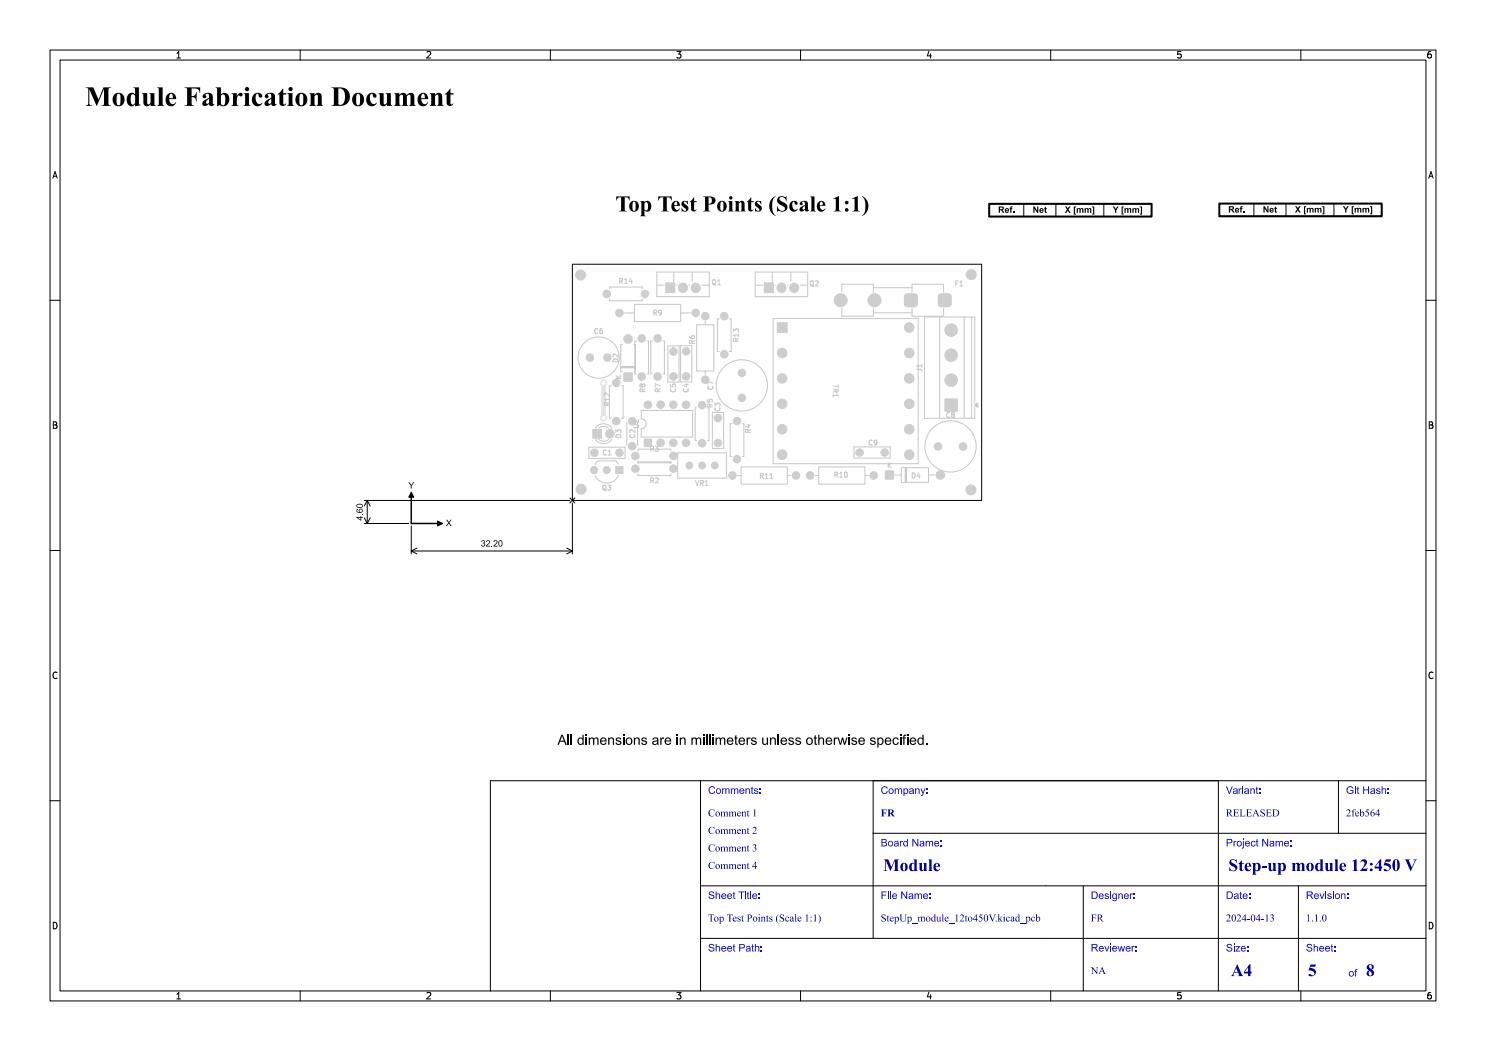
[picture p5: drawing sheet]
<svg xmlns="http://www.w3.org/2000/svg" width="297mm" height="210mm" viewBox="0 0 297 210" stroke-linecap="round" stroke-linejoin="round" font-family="sans-serif">
<defs><g id="words">
<text font-size="5.3" fill="#fff" x="17" y="21.5">Module Fabrication Document</text>
<text font-size="4.3" fill="#fff" x="113.4" y="42.5">Top Test Points (Scale 1:1)</text>
<g font-size="3.3" fill="#fff">
<text x="176.5" y="174.3">Module</text>
<text x="245.5" y="174.3">Step-up module 12:450 V</text>
<text x="246" y="195.3">A4</text>
<text x="261.4" y="195.3">5</text>
<text x="273" y="195.3">8</text>
</g>
<g font-size="2" fill="#fff">
<text x="141.5" y="158.8">Comments:</text>
<text x="176" y="158.8">Company:</text>
<text x="245" y="158.8">Variant:</text>
<text x="269" y="158.8">Git Hash:</text>
<text x="141.5" y="166.8">Comment 2</text>
<text x="141.5" y="163.3">Comment 1</text>
<text x="176" y="163.3">FR</text>
<text x="245" y="163.3">RELEASED</text>
<text x="269" y="163.3">2feb564</text>
<text x="141.5" y="173.8">Comment 4</text>
<text x="141.5" y="170.3">Comment 3</text>
<text x="176" y="169.3">Board Name:</text>
<text x="245" y="169.3">Project Name:</text>
<text x="141.5" y="179.8">Sheet Title:</text>
<text x="176" y="179.8">File Name:</text>
<text x="218" y="179.8">Designer:</text>
<text x="245" y="179.8">Date:</text>
<text x="261" y="179.8">Revision:</text>
<text x="141.5" y="184.3">Top Test Points (Scale 1:1)</text>
<text x="176" y="184.3">StepUp_module_12to450V.kicad_pcb</text>
<text x="218" y="184.3">FR</text>
<text x="245" y="184.3">2024-04-13</text>
<text x="261" y="184.3">1.1.0</text>
<text x="141.5" y="190.3">Sheet Path:</text>
<text x="218" y="190.3">Reviewer:</text>
<text x="245" y="190.3">Size:</text>
<text x="261" y="190.3">Sheet:</text>
<text x="218" y="194.8">NA</text>
<text x="269.5" y="195.3">of</text>
</g>
<g font-size="1.7" fill="#fff">
<text x="35" y="11.6">1</text>
<text x="85" y="11.6">2</text>
<text x="135" y="11.6">3</text>
<text x="185" y="11.6">4</text>
<text x="235" y="11.6">5</text>
<text x="285" y="11.6">6</text>
<text x="10.5" y="35.6">A</text>
<text x="285.5" y="35.6">A</text>
<text x="10.5" y="85.6">B</text>
<text x="285.5" y="85.6">B</text>
<text x="10.5" y="135.6">C</text>
<text x="285.5" y="135.6">C</text>
<text x="10.5" y="185.6">D</text>
<text x="285.5" y="185.6">D</text>
<text x="35" y="199.7">1</text>
<text x="85" y="199.7">2</text>
<text x="135" y="199.7">3</text>
<text x="185" y="199.7">4</text>
<text x="235" y="199.7">5</text>
<text x="285" y="199.7">6</text>
</g>
<g font-size="1.3" fill="#fff">
<text x="123.9" y="56.7">R14</text>
<text x="142.4" y="56.9">Q1</text>
<text x="161.9" y="57.2">Q2</text>
<text x="190.9" y="57.2">F1</text>
<text x="130.6" y="63">R9</text>
<text x="118.8" y="66.7">C6</text>
<text x="138.9" y="68.7" transform="rotate(-90 138.9 68.7)">R6</text>
<text x="147.6" y="68.2" transform="rotate(-90 147.6 68.2)">R13</text>
<text x="123.6" y="72.3" transform="rotate(-90 123.6 72.3)">D2</text>
<text x="124.1" y="75.8" transform="rotate(-90 124.1 75.8)">K</text>
<text x="142.5" y="77.8" transform="rotate(-90 142.5 77.8)">C7</text>
<text x="166.5" y="77" transform="rotate(90 166.5 77)">TR1</text>
<text x="184.3" y="74.3" transform="rotate(-90 184.3 74.3)">J1</text>
<text x="121.8" y="81" transform="rotate(-90 121.8 81)">R12</text>
<text x="129" y="78.3" transform="rotate(-90 129 78.3)">R8</text>
<text x="132" y="78.3" transform="rotate(-90 132 78.3)">R7</text>
<text x="135.1" y="78.3" transform="rotate(-90 135.1 78.3)">C5</text>
<text x="137.6" y="78.3" transform="rotate(-90 137.6 78.3)">C4</text>
<text x="142.4" y="81.4" transform="rotate(-90 142.4 81.4)">R5</text>
<text x="143.9" y="82.1" transform="rotate(-90 143.9 82.1)">C3</text>
<text x="189.2" y="83.5">C8</text>
<text x="124.1" y="87.5" transform="rotate(-90 124.1 87.5)">D3</text>
<text x="126.9" y="87.5" transform="rotate(-90 126.9 87.5)">C2</text>
<text x="127.7" y="85.5" transform="rotate(-90 127.7 85.5)">U1</text>
<text x="150" y="86.4" transform="rotate(-90 150 86.4)">R4</text>
<text x="173.7" y="89">C9</text>
<text x="120.5" y="91">C1</text>
<text x="130" y="90.2">R3</text>
<text x="152" y="95.6">R11</text>
<text x="166.9" y="95.4">R10</text>
<text x="177.4" y="93.5">K</text>
<text x="182.3" y="95.5">D4</text>
<text x="120.5" y="98">Q3</text>
<text x="130" y="96.5">R2</text>
<text x="139.1" y="97.1">VR1</text>
</g>
</g></defs>
<path d="M114.4 52.8h81.8v47.2h-81.8z" fill="none" stroke="#000" stroke-width=".2"/>
<g fill="#e5e5e5">
<circle cx="137.1" cy="75.2" r=".8"/>
<circle cx="137.1" cy="70.2" r=".8"/>
<circle cx="146.4" cy="95" r=".8"/>
<circle cx="159.1" cy="95" r=".8"/>
<circle cx="123.8" cy="90.5" r=".8"/>
<circle cx="118.8" cy="90.5" r=".8"/>
<circle cx="121.9" cy="86.7" r=".9"/>
<circle cx="161.9" cy="95" r=".8"/>
<circle cx="174.6" cy="95" r=".8"/>
<circle cx="190.1" cy="76" r="1.3"/>
<circle cx="190.1" cy="71" r="1.3"/>
<circle cx="190.1" cy="66" r="1.3"/>
<circle cx="147.3" cy="91.7" r=".8"/>
<circle cx="147.3" cy="84.1" r=".8"/>
<circle cx="132" cy="88.5" r=".8"/>
<circle cx="134.6" cy="88.5" r=".8"/>
<circle cx="137.1" cy="88.5" r=".8"/>
<circle cx="137.1" cy="80.9" r=".8"/>
<circle cx="134.6" cy="80.9" r=".8"/>
<circle cx="132" cy="80.9" r=".8"/>
<circle cx="129.5" cy="80.9" r=".8"/>
<circle cx="140.3" cy="88.6" r=".8"/>
<circle cx="140.3" cy="80.9" r=".8"/>
<circle cx="134.6" cy="75.2" r=".8"/>
<circle cx="134.6" cy="70.2" r=".8"/>
<circle cx="187.5" cy="89.2" r=".8"/>
<circle cx="192.5" cy="89.2" r=".8"/>
<circle cx="156.3" cy="70.5" r="1"/>
<circle cx="156.3" cy="75.6" r="1"/>
<circle cx="156.3" cy="80.7" r="1"/>
<circle cx="156.3" cy="85.8" r="1"/>
<circle cx="156.3" cy="90.9" r="1"/>
<circle cx="181.7" cy="90.9" r="1"/>
<circle cx="181.7" cy="85.8" r="1"/>
<circle cx="181.7" cy="80.7" r="1"/>
<circle cx="181.7" cy="75.6" r="1"/>
<circle cx="181.7" cy="70.5" r="1"/>
<circle cx="181.7" cy="65.5" r="1"/>
</g>
<g fill="#e5e5e5">
<path d="M118.5 85.8h1.8v1.8h-1.8z" fill-rule="evenodd"/>
<path d="M188.9 79.7h2.4v2.5h-2.4z" fill-rule="evenodd"/>
<path d="M128.8 87.8h1.4v1.4h-1.4z" fill-rule="evenodd"/>
<path d="M155.3 64.5h2v2h-2z" fill-rule="evenodd"/>
<path d="M133 56.5h1.9v2h-1.9z" fill-rule="evenodd"/>
</g>
<path d="M136.5 57.5v.1M139 57.5v.1" fill="none" stroke="#e5e5e5" stroke-width="1.9"/>
<g fill="#e5e5e5">
<circle cx="139.1" cy="62.5" r=".8"/>
<circle cx="123.8" cy="62.5" r=".8"/>
<circle cx="143.5" cy="88.5" r=".8"/>
<circle cx="143.5" cy="83.5" r=".8"/>
<circle cx="126.4" cy="89.2" r=".8"/>
<circle cx="126.4" cy="84.2" r=".8"/>
<circle cx="121.3" cy="93.9" r=".75"/>
<circle cx="118.7" cy="93.9" r=".75"/>
<circle cx="127" cy="91.1" r=".8"/>
<circle cx="134.6" cy="91.1" r=".8"/>
<circle cx="117.9" cy="71.5" r=".8"/>
<circle cx="121.4" cy="71.5" r=".8"/>
<circle cx="176.8" cy="90.4" r=".8"/>
<circle cx="171.8" cy="90.4" r=".8"/>
<circle cx="128.3" cy="75.2" r=".8"/>
<circle cx="128.3" cy="67.6" r=".8"/>
<circle cx="141" cy="75.9" r=".8"/>
<circle cx="141" cy="63.2" r=".8"/>
<circle cx="144.8" cy="63.2" r=".8"/>
<circle cx="144.8" cy="70.8" r=".8"/>
<circle cx="134.6" cy="93.6" r=".8"/>
<circle cx="127" cy="93.6" r=".8"/>
<circle cx="174.8" cy="60" r="1.35"/>
<circle cx="168" cy="60" r="1.35"/>
<circle cx="123.2" cy="84.1" r=".8"/>
<circle cx="123.2" cy="76.5" r=".8"/>
<circle cx="142.9" cy="93" r=".72"/>
<circle cx="140.3" cy="93" r=".72"/>
<circle cx="137.8" cy="93" r=".72"/>
</g>
<g fill="#e5e5e5">
<path d="M123.1 93.2h1.5v1.5h-1.5z" fill-rule="evenodd"/>
<path d="M187.7 58.8l.4-.2h1.4l.5 .3 .2 .4v1.4l-.3 .5-.4 .1h-1.4l-.5-.2-.1-.4v-1.4z" fill-rule="evenodd"/>
<path d="M181 58.8l.4-.2h1.3l.6 .3 .1 .4v1.4l-.2 .5-.5 .1h-1.3l-.5-.2-.2-.4v-1.4z" fill-rule="evenodd"/>
<path d="M152.7 56.5h1.9v2h-1.9z" fill-rule="evenodd"/>
</g>
<path d="M156.2 57.5v.1M158.7 57.5v.1" fill="none" stroke="#e5e5e5" stroke-width="1.9"/>
<g fill="#e5e5e5">
<circle cx="131.4" cy="67.6" r=".8"/>
<circle cx="131.4" cy="75.2" r=".8"/>
<circle cx="125.5" cy="67.7" r=".9"/>
<circle cx="187.9" cy="94.9" r=".9"/>
<circle cx="128.9" cy="58.7" r=".8"/>
<circle cx="121.3" cy="58.7" r=".8"/>
<circle cx="148.3" cy="79.5" r=".8"/>
<circle cx="148.3" cy="74.5" r=".8"/>
<circle cx="120.6" cy="83.5" r=".75"/>
<circle cx="120.6" cy="76.5" r=".75"/>
</g>
<g fill="#e5e5e5">
<path d="M124.7 74.5h1.7v1.7h-1.7z" fill-rule="evenodd"/>
<path d="M177 94.1h1.6v1.6h-1.6z" fill-rule="evenodd"/>
</g>
<path d="M120.6 76.5v7" fill="none" stroke="#e5e5e5" stroke-width="1"/>
<g fill="#fff">
<circle cx="120.6" cy="83.5" r=".4"/>
<circle cx="120.6" cy="76.5" r=".4"/>
<circle cx="137.1" cy="75.2" r=".4"/>
<circle cx="137.1" cy="70.2" r=".4"/>
<circle cx="146.4" cy="95" r=".4"/>
<circle cx="159.1" cy="95" r=".4"/>
<circle cx="123.8" cy="90.5" r=".4"/>
<circle cx="118.8" cy="90.5" r=".4"/>
<circle cx="119.4" cy="86.7" r=".45"/>
<circle cx="121.9" cy="86.7" r=".45"/>
<circle cx="194.1" cy="54.9" r="1.05"/>
<circle cx="161.9" cy="95" r=".4"/>
<circle cx="174.6" cy="95" r=".4"/>
<circle cx="190.1" cy="81" r=".65"/>
<circle cx="190.1" cy="76" r=".65"/>
<circle cx="190.1" cy="71" r=".65"/>
<circle cx="190.1" cy="66" r=".65"/>
<circle cx="147.3" cy="91.7" r=".4"/>
<circle cx="147.3" cy="84.1" r=".4"/>
<circle cx="129.5" cy="88.5" r=".4"/>
<circle cx="132" cy="88.5" r=".4"/>
<circle cx="134.6" cy="88.5" r=".4"/>
<circle cx="137.1" cy="88.5" r=".4"/>
<circle cx="137.1" cy="80.9" r=".4"/>
<circle cx="134.6" cy="80.9" r=".4"/>
<circle cx="132" cy="80.9" r=".4"/>
<circle cx="129.5" cy="80.9" r=".4"/>
<circle cx="140.3" cy="88.6" r=".4"/>
<circle cx="140.3" cy="81" r=".4"/>
<circle cx="134.6" cy="75.2" r=".4"/>
<circle cx="134.6" cy="70.2" r=".4"/>
<circle cx="187.5" cy="89.2" r=".4"/>
<circle cx="192.5" cy="89.2" r=".4"/>
<circle cx="156.3" cy="65.5" r=".45"/>
<circle cx="156.3" cy="70.5" r=".45"/>
<circle cx="156.3" cy="75.6" r=".45"/>
<circle cx="156.3" cy="80.7" r=".45"/>
<circle cx="156.3" cy="85.8" r=".45"/>
<circle cx="156.3" cy="90.9" r=".45"/>
<circle cx="181.7" cy="90.9" r=".45"/>
<circle cx="181.7" cy="85.8" r=".45"/>
<circle cx="181.7" cy="80.7" r=".45"/>
<circle cx="181.7" cy="75.6" r=".45"/>
<circle cx="181.7" cy="70.5" r=".45"/>
<circle cx="181.7" cy="65.5" r=".45"/>
<circle cx="134" cy="57.5" r=".6"/>
<circle cx="136.5" cy="57.5" r=".6"/>
<circle cx="139.1" cy="57.5" r=".6"/>
<circle cx="139.1" cy="62.5" r=".4"/>
<circle cx="123.8" cy="62.5" r=".4"/>
<circle cx="143.5" cy="88.5" r=".4"/>
<circle cx="143.5" cy="83.5" r=".4"/>
<circle cx="194.1" cy="97.9" r="1.05"/>
<circle cx="126.4" cy="89.2" r=".4"/>
<circle cx="126.4" cy="84.2" r=".4"/>
<circle cx="123.8" cy="93.9" r=".4"/>
<circle cx="121.3" cy="93.9" r=".4"/>
<circle cx="118.7" cy="93.9" r=".4"/>
<circle cx="127" cy="91.1" r=".4"/>
<circle cx="134.6" cy="91.1" r=".4"/>
<circle cx="117.9" cy="71.4" r=".4"/>
<circle cx="121.4" cy="71.4" r=".4"/>
<circle cx="116.1" cy="97.8" r="1.05"/>
<circle cx="176.8" cy="90.4" r=".4"/>
<circle cx="171.8" cy="90.4" r=".4"/>
<circle cx="128.3" cy="75.2" r=".4"/>
<circle cx="128.3" cy="67.6" r=".4"/>
<circle cx="141" cy="75.9" r=".4"/>
<circle cx="141" cy="63.2" r=".4"/>
<circle cx="144.8" cy="63.2" r=".4"/>
<circle cx="144.8" cy="70.8" r=".4"/>
<circle cx="134.6" cy="93.7" r=".4"/>
<circle cx="127" cy="93.7" r=".4"/>
<circle cx="188.8" cy="60" r=".85"/>
<circle cx="182.1" cy="60" r=".85"/>
<circle cx="174.8" cy="60" r=".85"/>
<circle cx="168" cy="60" r=".85"/>
<circle cx="123.2" cy="84.1" r=".4"/>
<circle cx="123.2" cy="76.5" r=".4"/>
<circle cx="142.9" cy="93" r=".4"/>
<circle cx="140.3" cy="93" r=".4"/>
<circle cx="137.8" cy="93" r=".4"/>
<circle cx="153.7" cy="57.5" r=".6"/>
<circle cx="156.2" cy="57.5" r=".6"/>
<circle cx="158.7" cy="57.5" r=".6"/>
<circle cx="131.4" cy="67.6" r=".4"/>
<circle cx="131.4" cy="75.2" r=".4"/>
<circle cx="125.5" cy="75.4" r=".45"/>
<circle cx="125.5" cy="67.7" r=".45"/>
<circle cx="116" cy="55" r="1.05"/>
<circle cx="177.8" cy="94.9" r=".45"/>
<circle cx="187.9" cy="94.9" r=".45"/>
<circle cx="128.9" cy="58.7" r=".4"/>
<circle cx="121.3" cy="58.7" r=".4"/>
<circle cx="148.3" cy="79.5" r=".4"/>
<circle cx="148.3" cy="74.5" r=".4"/>
</g>
<g fill="#cecece">
<circle cx="137.1" cy="75.2" r=".85"/>
<circle cx="137.1" cy="70.2" r=".85"/>
<circle cx="146.4" cy="95" r=".85"/>
<circle cx="159.1" cy="95" r=".85"/>
<circle cx="123.8" cy="90.5" r=".85"/>
<circle cx="118.8" cy="90.5" r=".85"/>
<circle cx="121.9" cy="86.7" r=".95"/>
<circle cx="194.1" cy="54.9" r="1.1"/>
<circle cx="161.9" cy="95" r=".85"/>
<circle cx="174.6" cy="95" r=".85"/>
<circle cx="190.1" cy="76" r="1.35"/>
<circle cx="190.1" cy="71" r="1.35"/>
<circle cx="190.1" cy="66" r="1.35"/>
<circle cx="147.3" cy="91.7" r=".85"/>
<circle cx="147.3" cy="84.1" r=".85"/>
<circle cx="132" cy="88.5" r=".85"/>
<circle cx="134.6" cy="88.5" r=".85"/>
<circle cx="137.1" cy="88.5" r=".85"/>
<circle cx="137.1" cy="80.9" r=".85"/>
<circle cx="134.6" cy="80.9" r=".85"/>
<circle cx="132" cy="80.9" r=".85"/>
<circle cx="129.5" cy="80.9" r=".85"/>
<circle cx="140.3" cy="88.6" r=".85"/>
<circle cx="140.3" cy="81" r=".85"/>
<circle cx="134.6" cy="75.2" r=".85"/>
<circle cx="134.6" cy="70.2" r=".85"/>
<circle cx="187.5" cy="89.2" r=".85"/>
<circle cx="192.5" cy="89.2" r=".85"/>
<circle cx="156.3" cy="70.5" r="1.05"/>
<circle cx="156.3" cy="75.6" r="1.05"/>
<circle cx="156.3" cy="80.7" r="1.05"/>
<circle cx="156.3" cy="85.8" r="1.05"/>
<circle cx="156.3" cy="90.9" r="1.05"/>
<circle cx="181.7" cy="90.9" r="1.05"/>
<circle cx="181.7" cy="85.8" r="1.05"/>
<circle cx="181.7" cy="80.7" r="1.05"/>
<circle cx="181.7" cy="75.6" r="1.05"/>
<circle cx="181.7" cy="70.5" r="1.05"/>
<circle cx="181.7" cy="65.5" r="1.05"/>
</g>
<g fill="#cecece">
<path d="M118.4 85.7h1.9v1.9h-1.9z" fill-rule="evenodd"/>
<path d="M188.8 79.7h2.6v2.5h-2.6z" fill-rule="evenodd"/>
<path d="M128.7 87.7h1.6v1.6h-1.6z" fill-rule="evenodd"/>
<path d="M155.3 64.4h2.1v2.1h-2.1z" fill-rule="evenodd"/>
<path d="M133 56.5h2v2.1h-2z" fill-rule="evenodd"/>
</g>
<path d="M136.5 57.5v.1M139 57.5v.1" fill="none" stroke="#cecece" stroke-width="2"/>
<g fill="#cecece">
<circle cx="139" cy="62.5" r=".85"/>
<circle cx="123.8" cy="62.5" r=".85"/>
<circle cx="143.5" cy="88.5" r=".85"/>
<circle cx="143.5" cy="83.5" r=".85"/>
<circle cx="194.1" cy="97.9" r="1.1"/>
<circle cx="126.3" cy="89.2" r=".85"/>
<circle cx="126.3" cy="84.2" r=".85"/>
<circle cx="121.3" cy="93.9" r=".8"/>
<circle cx="118.7" cy="93.9" r=".8"/>
<circle cx="127" cy="91.1" r=".85"/>
<circle cx="134.6" cy="91.1" r=".85"/>
<circle cx="117.9" cy="71.5" r=".85"/>
<circle cx="121.4" cy="71.5" r=".85"/>
<circle cx="116.1" cy="97.8" r="1.1"/>
<circle cx="176.8" cy="90.4" r=".85"/>
<circle cx="171.8" cy="90.4" r=".85"/>
<circle cx="128.3" cy="75.2" r=".85"/>
<circle cx="128.3" cy="67.6" r=".85"/>
<circle cx="141" cy="75.9" r=".85"/>
<circle cx="141" cy="63.2" r=".85"/>
<circle cx="144.8" cy="63.2" r=".85"/>
<circle cx="144.8" cy="70.8" r=".85"/>
<circle cx="134.6" cy="93.7" r=".85"/>
<circle cx="127" cy="93.7" r=".85"/>
<circle cx="174.8" cy="60" r="1.4"/>
<circle cx="168" cy="60" r="1.4"/>
<circle cx="123.2" cy="84.1" r=".85"/>
<circle cx="123.2" cy="76.5" r=".85"/>
<circle cx="142.9" cy="93" r=".77"/>
<circle cx="140.3" cy="93" r=".77"/>
<circle cx="137.8" cy="93" r=".77"/>
</g>
<g fill="#cecece">
<path d="M123 93.1h1.6v1.6h-1.6z" fill-rule="evenodd"/>
<path d="M187.6 58.9l.5-.3h1.4l.5 .1 .2 .6v1.4l-.1 .4-.6 .3h-1.4l-.4-.2-.3-.5v-1.4z" fill-rule="evenodd"/>
<path d="M180.8 58.9l.6-.3h1.4l.4 .1 .3 .6v1.4l-.2 .4-.5 .3h-1.4l-.5-.2-.2-.5v-1.4z" fill-rule="evenodd"/>
<path d="M152.7 56.5h1.9v2.1h-1.9z" fill-rule="evenodd"/>
</g>
<path d="M156.2 57.5v.1M158.7 57.5v.1" fill="none" stroke="#cecece" stroke-width="2"/>
<g fill="#cecece">
<circle cx="131.4" cy="67.6" r=".85"/>
<circle cx="131.4" cy="75.2" r=".85"/>
<circle cx="125.5" cy="67.7" r=".95"/>
<circle cx="116" cy="55" r="1.1"/>
<circle cx="187.9" cy="94.9" r=".95"/>
<circle cx="128.9" cy="58.7" r=".85"/>
<circle cx="121.3" cy="58.7" r=".85"/>
<circle cx="148.3" cy="79.5" r=".85"/>
<circle cx="148.3" cy="74.5" r=".85"/>
</g>
<g fill="#cecece">
<path d="M124.7 74.5h1.7v1.7h-1.7z" fill-rule="evenodd"/>
<path d="M176.9 94h1.8v1.8h-1.8z" fill-rule="evenodd"/>
</g>
<g fill="none" stroke="#c7c7c7" stroke-width=".2">
<path d="M121.8 57.7v-.3h6.6v.3M121.8 59.8v.3h6.6v-.3M123.9 56.2l.4-.1 .1-.4-.5-.1v1M124.1 56.2l.3 .4M124.8 56.6h.6M124.8 55.9l.3-.3v1M126 55.6l-.2 .7h.6M126.2 56v.6M131.3 54.4h10.5v4.9h-10.5zM131.3 57h1.5M134.7 54.4v1.9M135.2 57h.1"/>
<path d="M137.7 57h.1M138.4 54.4v1.9M140.3 57h1.5M142.5 55.9h.3l.2 .1v.6l-.2 .3-.4-.2v-.5zM142.6 56.7l.3 .1M142.9 56.8l.2 .2M143.4 56.9h.6M143.4 56.2l.3-.3v1M151 54.4h10.4v4.9h-10.4zM151 57h1.4M154.3 54.4v1.9M154.9 57h.1"/>
<path d="M157.4 57h.1M158 54.4v1.9M159.9 57h1.5M162.1 56.2l.3-.1 .2 .2v.5l-.2 .3-.4-.1-.1-.5zM162.1 56.9l.4 .2M162.5 57.1l.2 .1M163 56.2l.4-.1 .2 .3-.7 .7h.7M168.3 58.4v-1.6h6.3v1.6M174.6 57.5h7.7M182.3 58.4v-1.6h6.3v1.6M191 56.6h.4M191.5 56.1h-.5v1"/>
<path d="M191.8 57.1h.6M191.8 56.4l.3-.3v1M119.5 65.8a.44 .44 0 0 0-.6 .4 .44 .44 0 0 0 .6 .4M120.3 65.7l-.4 .2v.6l.2 .2 .3-.1-.1-.5-.2-.1-.2 .2M120.9 79.1l-.1-.4 .3-.2 .7 .7M121.8 79.8h-1l.3 .3M122.1 77h-.3v6.6h.3M122.6 71.9a.54 .54 0 0 1 .6-.2 .54 .54 0 0 1 .3 .6h-1zM123.1 75.6h1M123.1 75l.6 .6M123.5 70.8v.6l-.7-.6-.3 .2 .1 .3M124.1 73.2h2.9"/>
<path d="M124.1 73.4h2.9M124.1 73.5h2.9M124.1 75l-.6 .5M124.2 77h.3v6.6h-.3M124.4 68.8h-.3v5.5h.3M124.9 62.5h1.9M126.7 68.8h.3v5.5h-.3M126.8 60.8h9.2v3.5h-9.2zM127.2 68.2h-.3v6.5h.3M128.3 76.9l-.1-.2-.3 .2 .2 .4 .2-.2M128.3 76.9l.2-.2 .4 .2-.2 .4-.4-.2M128.3 76.9v.2"/>
<path d="M128.4 78.3v-.5l-.4-.1-.1 .6h1M128.9 77.7l-.5 .3M129.3 68.2h.3v6.5h-.3M130.4 68.2h-.3v6.5h.3M130.7 62.5h.5v-.4l-.5-.1v1M130.9 62.5l.4 .5M131.5 78.3l-.1-.5-.3-.1-.1 .6h1M132 77.7l-.5 .3M132 77.1l-1-.4v.7M132.2 62.4l-.2 .2h-.3v-.5l.3-.1 .2 .2v.5l-.5 .3M132.5 68.2h.3v6.5h-.3M133.5 69.1h2.2v7.3h-2.2z"/>
<path d="M134 76.8v.5h.5l-.1-.5h.5v.5M134.1 77.7a.44 .44 0 0 0 .4 .6 .44 .44 0 0 0 .4-.6M136 69.1h2.3v7.2h-2.3zM136 62.5h2M136.6 77.7a.44 .44 0 0 0 .4 .6 .44 .44 0 0 0 .5-.6M136.9 76.8h.6M137.2 76.7v.6l-.7-.2M137.8 67.2l.3 .4 .5 .1 .2-.2-.1-.4-.5 .1v.3l.2 .2M138.3 68.6v-.5h-.4l-.1 .5h1M138.8 68l-.5 .4M139.2 64.9h3.5v9.2h-3.5zM141 64.2v.7"/>
<path d="M141 74.1v.7M141.4 79.8v.5l.5 .1-.1-.5 .5-.1v.6M141.6 77.2a.44 .44 0 0 0 .4 .6 .44 .44 0 0 0 .4-.6M142.5 76.6l-1-.4v.6M143.7 63.7h-.3v6.5h.3M145.8 63.7h.3v6.5h-.3M146.6 66.3v-.6l.4 .4 .1-.3h.4v.5M147.1 68.2v-.5h-.4l-.1 .5h1M147.6 67.6l-.5 .4M147.6 66.7v.5M147.6 67h-1l.3 .2M154.5 63.7h29v29h-29z"/>
<path d="M166.5 77.8h1l-.1 .5h-.4v-.5M166.5 77.2h1M166.5 78.8v.5M167 78l-.5 .4M167.2 78.8l.3 .2h-1M167.5 76.9v.6M168.3 61.6v1.6h6.3v-1.6M174.6 62.5h7.7M182.3 61.6v1.6h6.3v-1.6M183.2 73.8h.9l.1 .4M184.2 72.8v.6M184.2 73.1h-1l.3 .3"/>
<path d="M187.8 63.3v20.3M192.7 63.3v20.3M194.2 63.3v20.3M117.7 89.4h7.2v2.2h-7.2zM118.9 95a2.6 2.6 0 0 0 2.4 1.5 2.6 2.6 0 0 0 2.3-1.5M118.9 92.8l.6-.7h3.6l.5 .7M119.1 85.6a1.88 1.88 0 0 1 3.2 0M119.1 87.7a1.88 1.88 0 0 0 3.2 0M119.6 85.6a1.5 1.5 0 0 1 2.1 0M119.6 87.7a1.5 1.5 0 0 0 2.1 0M120.5 97.1l.2-.2 .4 .2v.5l-.1 .3h-.3l-.2-.1zM120.7 97.7l.3 .2"/>
<path d="M121 97.9l.2 .1M121.2 90a.44 .44 0 0 0-.6 .4 .44 .44 0 0 0 .6 .4M121.3 81v-.5h-.4l-.1 .5h1M121.5 96.9h.6l-.4 .4 .3 .1v.4h-.5M121.6 90.9h.5M121.6 90.2l.2-.3v1M121.8 80.4l-.5 .4M123.1 86.5v-.6l.4 .3 .1-.3h.4v.6M123.1 87a.54 .54 0 0 1 .7-.1 .54 .54 0 0 1 .3 .5h-1zM125.3 84.4v4.5M126 86.8a.44 .44 0 0 0 .4 .7 .44 .44 0 0 0 .4-.7M126.6 84.9h.8l.2 .2-.2 .3h-.8"/>
<path d="M126.9 85.9v.6l-.7-.6-.3 .2 .1 .3M127.4 84.4v4.5M127.5 94.7v.3h6.6v-.3M127.5 90.1v-.4h6.6v.4M127.5 92.1v.5M127.5 92.5h6.6M127.5 92.3h6.6M127.6 83.9v.5M127.6 84.2h-1l.3 .2M128.2 82h10.2v5.3h-10.2v-1.6a1 1 0 0 0 1-1 1 1 0 0 0-1-1zM130.1 89.7l.4-.1 .1-.3-.5-.1v1M130.1 96h.4l.1-.4-.5-.1v1"/>
<path d="M130.3 89.7l.3 .5M130.3 96l.3 .5M131 89.2h.6l-.4 .3 .3 .1v.5h-.5M131 95.6l.4-.1 .2 .3-.6 .7h.6M134.1 92.1v.5M135.4 90.5h9.8v5h-9.8zM139 96l.3 1 .4-1M139.3 81.5h-.3v6.5h.3M140 96.5h.5v-.4l-.5-.1v1M140.2 96.5l.4 .5M141 97h.5M141 96.3l.2-.3v1"/>
<path d="M141.4 81.5h.3v6.5h-.3M141.9 81.3v-.5h-.4l-.1 .5h1M142.4 80.7l-.5 .4M142.4 82.4h2.2v7.2h-2.2zM142.9 81.2v-.7l.4 .4 .1-.3h.4v.6M143 81.5a.44 .44 0 0 0 .4 .6 .44 .44 0 0 0 .4-.6M146.3 84.7h-.4v6.5h.4M147.4 95h.7M148.1 93.3h9.3v3.4h-9.3zM148.3 84.7h.4v6.5h-.4M149.3 85h.7M149.5 86.4v-.5h-.4l-.1 .5h1"/>
<path d="M149.7 84.8v.6l-.8-.2M150 85.8l-.5 .3M152 95.1h.5v-.4l-.5-.1v1M152.2 95.1l.4 .5M152.9 95.6h.6M152.9 94.9l.3-.3v1M153.9 95.6h.6M153.9 94.9l.3-.3v1M157.4 95h.7M162.9 95h.7M163.6 93.3h9.3v3.4h-9.3zM166.9 94.9l.4-.1 .1-.4-.5-.1v1"/>
<path d="M167.1 94.9l.3 .4M167.8 95.3h.6M167.8 94.6l.3-.3v1M168.9 94.4l.1-.1a.49 .49 0 0 1 .4 .6 .49 .49 0 0 1-.5 .4l-.1-.3zM170.7 89.3h7.2v2.2h-7.2zM172.9 95h.7M174.3 88a.44 .44 0 0 0-.6 .4 .44 .44 0 0 0 .6 .4M175.3 88.4l-.2 .2-.3-.1-.1-.5 .4-.1 .2 .2-.1 .6-.4 .2M177.5 92.5v1M177.7 92.9l.4 .6M178.1 92.5l-.6 .5M178.9 94.9h1.2"/>
<path d="M180.1 93.5h5.5v2.9h-5.5zM180.9 93.5v2.9M181 93.5v2.9M181.2 93.5v2.9M182.3 94.5a.51 .51 0 0 1 .6 .5 .51 .51 0 0 1-.6 .5zM183.5 94.4l-.2 .8h.6M183.8 94.8v.7M185.6 94.9h1.2M189.8 82.5a.44 .44 0 0 0-.6 .4 .44 .44 0 0 0 .6 .4M190.4 82.8l-.2 .2 .2 .4 .4-.2-.2-.4M190.4 82.8l-.2-.2 .2-.2 .4 .2-.2 .2M190.4 82.8h.2"/>
<path d="M194.8 80.7v-17.4h-10v20.3h10v-2.3"/>
<circle cx="119.6" cy="71.4" r="4.1"/>
<circle cx="148.3" cy="77" r="5.1"/>
<circle cx="190" cy="89.2" r="5.1"/>
</g>
<path d="M194.8 81l.6-.5v.9z" fill="#c7c7c7" stroke="#c7c7c7" stroke-width=".2"/>
<path d="M197.7 40.7h32.5v2.6h-32.5zM243.7 40.7h32.5v2.5h-32.5z" fill="none" stroke="#000" stroke-width=".4"/>
<g fill="none" stroke="#000" stroke-width=".2">
<path d="M10 10h277v190h-277zM12 12h273v186h-273zM35.3 11.6h.8M35.3 10.7l.4-.4v1.3M60 10v2M85.3 10.4l.5-.1 .3 .4-.8 .9h.8M110 10v2M135.3 10.3h.8l-.4 .5 .3 .1v.6l-.2 .1-.5-.1M160 10v2M185.7 10.2l-.4 1h.9M186 10.7v.9M210 10v2"/>
<path d="M236 10.3h-.6l-.1 .6 .2-.1 .5 .1 .1 .1-.1 .5-.2 .1-.5-.1M260 10v2M286 10.3l-.4 .1-.2 .2-.1 .7 .3 .3 .4-.1 .1-.5-.1-.1-.4-.1-.3 .2M10.6 35.6l.4-1.3 .4 1.3M10.7 35.2h.6M285.6 35.6l.4-1.3 .4 1.3M285.7 35.2h.6M10 60h2M197.7 43.3h32.5M197.7 40.7h32.5M204.6 40.7v2.6M211 40.7v2.6"/>
<path d="M220.6 40.7v2.6M243.7 43.2h32.5M243.7 40.7h32.5M250.6 40.7v2.5M257 40.7v2.5M266.6 40.7v2.5M285 60h2M10.7 84.3h.4l.2 .2-.2 .4 .2 .1 .1 .3-.2 .3h-.5zM10.7 84.9h.4M113.9 99.5l1 1M114.9 99.5l-1 1M285.7 84.3h.4l.2 .2-.2 .4 .2 .1 .1 .3-.2 .3h-.5z"/>
<path d="M285.7 84.9h.4M10 110h2M72.8 100h41.1M72.8 104.6h8.9M72.8 103.5l.6 1.1M73.4 100v4.6M73.4 100l.6 1.1M73.4 100l-.6 1.1M74 103.5l-.6 1.1M82.2 105.1v5.6M82.2 110.1h32.2M82.2 110.1l1.1 .6"/>
<path d="M83.3 109.5l-1.1 .6M113.3 109.5l1.1 .6M114.4 100.5v10.2M114.4 110.1l-1.1 .6M285 110h2M11.4 134.4a.62 .62 0 0 0-.9 .5 .62 .62 0 0 0 .7 .7l.2-.1M286.4 134.4a.62 .62 0 0 0-.9 .5 .62 .62 0 0 0 .7 .7l.2-.1M10 160h2M285 160h2M10.7 184.3a.66 .66 0 0 1 .7 .6 .66 .66 0 0 1-.7 .7zM35.3 198.7l.4-.4v1.3M35.3 199.6h.8"/>
<path d="M60 198v2M85.3 198.4l.5-.1 .3 .4-.8 .9h.8M110 198v2M135.3 198.3h.8l-.4 .5 .3 .1v.6l-.2 .1-.5-.1M160 198v2M185.7 198.2l-.4 1h.9M186 198.7v.9M210 198v2M236 198.3h-.6l-.1 .6 .2-.1 .5 .1 .1 .1-.1 .5-.2 .1-.5-.1M260 198v2M285.7 184.3a.66 .66 0 0 1 .7 .6 .66 .66 0 0 1-.7 .7zM286 198.3l-.4 .1-.2 .2-.1 .8 .3 .2 .4-.1 .1-.5-.1-.1-.4-.1-.3 .2"/>
</g>
<g fill="#000">
<path d="M199.6 41.3h.6a.37 .37 0 0 1 .4 .2 .37 .37 0 0 1-.3 .5l.5 .5h-.4l-.5-.5v.5h-.3v-.7h.7l.1-.2-.1-.1h-.4v.3h-.3z" fill-rule="evenodd"/>
<path d="M200.9 41.7l.3-.1 .3 .1 .2 .4-.6 .1 .2 .2 .4-.1a.45 .45 0 0 1-.6 .2 .45 .45 0 0 1-.3-.5h.6l-.1-.2-.2 .2h-.3z" fill-rule="evenodd"/>
<path d="M202 41.3h.4v.1l-.2 .1 .1 .3h-.1v.7h-.3v-.7h-.1z" fill-rule="evenodd"/>
<path d="M202.5 42.3h.2v.2h-.2z" fill-rule="evenodd"/>
<path d="M206.5 41.3h.3l.5 .8v-.8h.2v1.2h-.2l-.5-.8v.8h-.3z" fill-rule="evenodd"/>
<path d="M207.9 41.7l.3-.1 .2 .1 .2 .4-.6 .1 .2 .2 .4-.1a.45 .45 0 0 1-.6 .2 .45 .45 0 0 1-.3-.5h.7l-.2-.2-.2 .2h-.3z" fill-rule="evenodd"/>
<path d="M208.8 41.4l.2-.1v.3h.2v.2h-.2v.4l.2 .3-.4-.1v-.6h-.1z" fill-rule="evenodd"/>
<path d="M212.9 41.3h.3l.2 .3 .3-.3h.3l-.4 .6 .4 .6h-.3l-.3-.4-.3 .4h-.3l.5-.6z" fill-rule="evenodd"/>
<path d="M214.6 41.3h.5v.1h-.3v1.3h.3v.2h-.5z" fill-rule="evenodd"/>
<path d="M215.2 41.6h.2v.1l.2-.1 .4 .1 .4-.1 .1 .9h-.2v-.6l-.1-.1-.2 .1v.6h-.2l-.2-.7-.1 .1-.1 .6h-.2z" fill-rule="evenodd"/>
<path d="M216.8 41.6h.2v.1l.2-.1 .3 .1 .5-.1 .1 .9h-.2v-.6l-.1-.1-.2 .1v.6h-.3v-.7h-.1l-.2 .1v.6h-.2z" fill-rule="evenodd"/>
<path d="M218.3 41.3h.4v1.6h-.4v-.2h.2v-1.3h-.2z" fill-rule="evenodd"/>
<path d="M222.4 41.3h.3l.3 .5 .3-.5h.3l-.5 .7v.5h-.2v-.5z" fill-rule="evenodd"/>
<path d="M224.2 41.3h.4v.1h-.2v1.3h.2v.2h-.4z" fill-rule="evenodd"/>
<path d="M224.7 41.6h.3v.1l.2-.1 .3 .1 .5-.1 .1 .9h-.2l-.1-.6-.1-.1-.1 .1-.1 .6h-.2v-.6l-.1-.1-.2 .1v.6h-.3z" fill-rule="evenodd"/>
<path d="M226.3 41.6h.2v.1l.3-.1 .3 .1 .4-.1 .2 .9h-.3v-.6l-.1-.1-.2 .1v.6h-.2v-.6l-.1-.1-.2 .1v.6h-.3z" fill-rule="evenodd"/>
<path d="M227.8 41.3h.5v1.6h-.5v-.2h.2v-1.3h-.2z" fill-rule="evenodd"/>
<path d="M245.6 41.2h.5a.37 .37 0 0 1 .5 .3 .37 .37 0 0 1-.3 .4l.5 .6h-.4l-.5-.6v.6h-.3v-.8h.7l.1-.1-.1-.2h-.4v.3h-.3z" fill-rule="evenodd"/>
<path d="M246.9 41.7l.3-.2 .3 .1 .2 .5-.6 .1 .2 .1 .4-.1a.45 .45 0 0 1-.6 .3 .45 .45 0 0 1-.3-.6h.6l-.1-.2-.2 .2h-.3z" fill-rule="evenodd"/>
<path d="M248 41.2h.4v.2h-.2l.1 .3h-.2v.8h-.2v-.8h-.1z" fill-rule="evenodd"/>
<path d="M248.5 42.2h.2v.3h-.2z" fill-rule="evenodd"/>
<path d="M252.5 41.2h.3l.5 .9v-.9h.2v1.3h-.2l-.5-.9v.9h-.3z" fill-rule="evenodd"/>
<path d="M253.8 41.7l.4-.2 .2 .1 .2 .5-.6 .1 .2 .1 .4-.1a.45 .45 0 0 1-.6 .3 .45 .45 0 0 1-.3-.6h.6l-.1-.2-.2 .2h-.3z" fill-rule="evenodd"/>
<path d="M254.8 41.4l.2-.2v.4h.2v.1h-.2v.4l.2 .4-.4-.1v-.7h-.1z" fill-rule="evenodd"/>
<path d="M258.8 41.2h.3l.3 .4 .3-.4h.3l-.4 .6 .4 .7h-.3l-.3-.5-.3 .5h-.3l.4-.7z" fill-rule="evenodd"/>
<path d="M260.6 41.2h.4v.2h-.2v1.2h.2v.2h-.4z" fill-rule="evenodd"/>
<path d="M261.2 41.6h.2v.1l.3-.2 .3 .2 .4-.1 .1 .9h-.2v-.6l-.1-.2-.2 .1v.7h-.3l-.1-.8-.1 .1-.1 .7h-.2z" fill-rule="evenodd"/>
<path d="M262.8 41.6h.2v.1l.3-.2 .2 .2 .5-.1 .1 .9h-.2v-.6l-.1-.2-.2 .1v.7h-.3v-.7l-.1-.1-.2 .1v.7h-.2z" fill-rule="evenodd"/>
<path d="M264.3 41.2h.4v1.6h-.4v-.2h.2v-1.2h-.2z" fill-rule="evenodd"/>
<path d="M268.4 41.2h.3l.3 .5 .3-.5h.3l-.5 .7v.6h-.2v-.6z" fill-rule="evenodd"/>
<path d="M270.2 41.2h.4v.2h-.2v1.2h.2v.2h-.4z" fill-rule="evenodd"/>
<path d="M270.7 41.6h.3v.1l.2-.2 .3 .2 .5-.1 .1 .9h-.3v-.7l-.1-.1-.1 .1-.1 .7h-.2v-.7l-.1-.1-.2 .1v.7h-.3z" fill-rule="evenodd"/>
<path d="M272.3 41.6h.2v.1l.3-.2 .3 .2 .4-.1 .2 .9h-.3v-.7l-.1-.1-.2 .1v.7h-.2v-.7l-.2-.1-.1 .1v.7h-.3z" fill-rule="evenodd"/>
<path d="M273.8 41.2h.5v1.6h-.5v-.2h.2v-1.2h-.2z" fill-rule="evenodd"/>
<path d="M81.6 96.4h.2l.4 .5 .4-.5h.2l-.5 .7v.5h-.2v-.5z" fill-rule="evenodd"/>
<path d="M71.3 100.8a.63 .63 0 0 1 .8-.2 .63 .63 0 0 1 .4 .7l-.9 .2-.3-.2-.1-.2a.74 .74 0 0 0 1.2-.1 .85 .85 0 0 0-1.2 .1z" fill-rule="evenodd"/>
<path d="M71.3 101.8l.2-.1-.1 .3 .1 .2 .3 .1-.1-.3h.1a.29 .29 0 0 0 .4 .3 .29 .29 0 0 0 .1-.5 .29 .29 0 0 0-.5 .2 .22 .22 0 0 1-.1-.2 .22 .22 0 0 1 .3-.2 .44 .44 0 0 1 .5 .5 .44 .44 0 0 1-.6 .4l-.6-.2z" fill-rule="evenodd"/>
<path d="M71.2 103.3h.9v-.2h.1v.2h.3v.2h-.3v.5h-.1l-.8-.5 .8 .4v-.4h-.8z" fill-rule="evenodd"/>
<path d="M72.3 102.7h.2v.2h-.2z" fill-rule="evenodd"/>
<path d="M89.2 103.9h.2l.3 .4 .4-.4h.1l-.4 .6 .5 .6h-.2l-.4-.5-.4 .5h-.2l.5-.6z" fill-rule="evenodd"/>
<path d="M96.3 108a.34 .34 0 0 1 .5 0 .34 .34 0 0 1-.1 .5 .4 .4 0 0 1 .1 .7 .4 .4 0 0 1-.6-.3l.1-.1a.26 .26 0 0 0 .3 .3 .26 .26 0 0 0 .2-.3 .26 .26 0 0 0-.3-.2v-.1a.22 .22 0 0 0 .3-.2 .22 .22 0 0 0-.3-.3 .22 .22 0 0 0-.2 .3h-.1z" fill-rule="evenodd"/>
<path d="M97.3 108a.45 .45 0 0 1 .7 .2 .45 .45 0 0 1-.4 .6l-.3 .3h.7v.1h-.9l.5-.6a.27 .27 0 0 0 .3-.2 .27 .27 0 0 0-.3-.3 .27 .27 0 0 0-.3 .2h-.2z" fill-rule="evenodd"/>
<path d="M98.2 109h.2v.2h-.2z" fill-rule="evenodd"/>
<path d="M98.8 108a.45 .45 0 0 1 .7 .2 .45 .45 0 0 1-.4 .6l-.3 .3h.6v.1h-.8l.5-.6a.27 .27 0 0 0 .2-.2 .27 .27 0 0 0-.2-.3 .27 .27 0 0 0-.3 .2h-.2z" fill-rule="evenodd"/>
<path d="M99.8 108l.1-.1a.66 .66 0 0 1 .6 .7 .66 .66 0 0 1-.6 .6l-.3-.3v-.3h.2a.32 .32 0 0 0 0 .4 .32 .32 0 0 0 .4 0 .32 .32 0 0 0 .1-.4 .32 .32 0 0 0-.1-.5 .32 .32 0 0 0-.4 0 .32 .32 0 0 0 0 .5h-.2v-.2z" fill-rule="evenodd"/>
<path d="M112.2 146.8h.3l.8 2h-.3l-.2-.6h-.9l-.2 .6h-.3l.3-.8h1l-.4-1-.3 1h-.3z" fill-rule="evenodd"/>
<path d="M115.6 147.5a.54 .54 0 0 1 .8 0v-.7h.3v2h-.3v-.2a.6 .6 0 0 1-.7 .2 .6 .6 0 0 1-.3-.7h.3a.44 .44 0 0 0 .4 .6 .44 .44 0 0 0 .3-.7l-.1-.3-.3-.2a.44 .44 0 0 0-.3 .6h-.3z" fill-rule="evenodd"/>
<path d="M117 146.8h.3v.3h-.3z" fill-rule="evenodd"/>
<path d="M117 147.4h.3v1.4h-.3z" fill-rule="evenodd"/>
<path d="M117.7 147.4h.2v.2l.5-.2a.39 .39 0 0 0 .7 0 .43 .43 0 0 1 .5 .4v1h-.2v-.9a.32 .32 0 0 0-.4-.3 .32 .32 0 0 0-.2 .4v.8h-.3v-.9a.34 .34 0 0 0-.4-.3 .34 .34 0 0 0-.2 .5v.7h-.2z" fill-rule="evenodd"/>
<path d="M120.1 147.5a.68 .68 0 0 1 .8-.1 .68 .68 0 0 1 .4 .8h-1.1a.42 .42 0 0 0 .3 .4 .42 .42 0 0 0 .5-.2h.2a.69 .69 0 0 1-.8 .4 .69 .69 0 0 1-.5-.8h1.1a.41 .41 0 0 0-.4-.5 .41 .41 0 0 0-.4 .5h-.3z" fill-rule="evenodd"/>
<path d="M121.6 147.4h.2v.2a.52 .52 0 0 1 .6-.2 .52 .52 0 0 1 .3 .5v.9h-.2v-.9a.36 .36 0 0 0-.4-.3 .36 .36 0 0 0-.3 .4v.8h-.2z" fill-rule="evenodd"/>
<path d="M123.1 147.5l.4-.1a.52 .52 0 0 1 .7 .4h-.3a.28 .28 0 0 0-.3-.3 .28 .28 0 0 0-.2 .4 .62 .62 0 0 1 .8 .6 .64 .64 0 0 1-.6 .4 .64 .64 0 0 1-.6-.5h.3a.32 .32 0 0 0 .3 .3 .32 .32 0 0 0 .3-.4 .71 .71 0 0 1-.8-.6z" fill-rule="evenodd"/>
<path d="M124.5 146.8h.3v.3h-.3z" fill-rule="evenodd"/>
<path d="M124.5 147.4h.3v1.4h-.3z" fill-rule="evenodd"/>
<path d="M125.3 147.5a.72 .72 0 0 1 1 .2 .72 .72 0 0 1-.2 1 .72 .72 0 0 1-1-.4l-.1-.2h.3a.48 .48 0 0 0 .6 .5 .48 .48 0 0 0 .2-.8l-.3-.2a.45 .45 0 0 0-.5 .5h-.3z" fill-rule="evenodd"/>
<path d="M126.7 147.4h.2v.2a.52 .52 0 0 1 .6-.2 .52 .52 0 0 1 .4 .5v.9h-.3v-.9a.36 .36 0 0 0-.4-.3 .36 .36 0 0 0-.3 .4v.8h-.2z" fill-rule="evenodd"/>
<path d="M128.3 147.5l.3-.1a.52 .52 0 0 1 .7 .4h-.2a.28 .28 0 0 0-.4-.3 .28 .28 0 0 0-.2 .4 .62 .62 0 0 1 .8 .6 .64 .64 0 0 1-.6 .4 .64 .64 0 0 1-.6-.5h.3a.32 .32 0 0 0 .3 .3 .32 .32 0 0 0 .3-.4 .71 .71 0 0 1-.8-.6z" fill-rule="evenodd"/>
<path d="M130.5 147.5l.1-.1a.64 .64 0 0 1 .8 0 .64 .64 0 0 1 .2 .8l.1 .6h-.3v-.1a.57 .57 0 0 1-.6 .2 .57 .57 0 0 1-.5-.5l.6 .3a.44 .44 0 0 0 .4-.6l-1 .3a.65 .65 0 0 1 .9-.4 .22 .22 0 0 0 .1-.4 .22 .22 0 0 0-.3-.1l-.3 .1-.1 .2h-.2z" fill-rule="evenodd"/>
<path d="M132 147.4h.2v.2l.2-.2h.3v.3a.33 .33 0 0 0-.4 0 .33 .33 0 0 0-.1 .4v.7h-.2z" fill-rule="evenodd"/>
<path d="M133 147.5a.68 .68 0 0 1 .8-.1 .68 .68 0 0 1 .4 .8h-1.1a.42 .42 0 0 0 .3 .4 .42 .42 0 0 0 .5-.2h.3a.69 .69 0 0 1-.9 .4 .69 .69 0 0 1-.5-.8h1.1a.41 .41 0 0 0-.4-.5 .41 .41 0 0 0-.4 .5h-.3z" fill-rule="evenodd"/>
<path d="M135.2 146.8h.3v.3h-.3z" fill-rule="evenodd"/>
<path d="M135.2 147.4h.3v1.4h-.3z" fill-rule="evenodd"/>
<path d="M135.9 147.4h.2v.2a.52 .52 0 0 1 .6-.2 .52 .52 0 0 1 .3 .5v.9h-.2v-.9a.36 .36 0 0 0-.4-.3 .36 .36 0 0 0-.3 .4v.8h-.2z" fill-rule="evenodd"/>
<path d="M138.2 147.4h.2v.2l.6-.2a.39 .39 0 0 0 .6 0 .43 .43 0 0 1 .6 .4v1h-.3v-.9a.32 .32 0 0 0-.3-.3 .32 .32 0 0 0-.3 .4v.8h-.2v-.9a.34 .34 0 0 0-.5-.3 .34 .34 0 0 0-.2 .5v.7h-.2z" fill-rule="evenodd"/>
<path d="M140.5 146.8h.3v.3h-.3z" fill-rule="evenodd"/>
<path d="M140.5 147.4h.3v1.4h-.3z" fill-rule="evenodd"/>
<path d="M142.4 146.8h.2v.3h-.2z" fill-rule="evenodd"/>
<path d="M142.4 147.4h.2v1.4h-.2z" fill-rule="evenodd"/>
<path d="M143 147.4h.2v.2l.6-.2a.39 .39 0 0 0 .6 0 .43 .43 0 0 1 .6 .4v1h-.3v-.9a.32 .32 0 0 0-.3-.3 .32 .32 0 0 0-.3 .4v.8h-.2v-.9a.34 .34 0 0 0-.5-.3 .34 .34 0 0 0-.1 .5v.7h-.3z" fill-rule="evenodd"/>
<path d="M145.4 147.5a.68 .68 0 0 1 .9-.1 .68 .68 0 0 1 .3 .8h-1.1a.42 .42 0 0 0 .3 .4 .42 .42 0 0 0 .5-.2h.3a.69 .69 0 0 1-.9 .4 .69 .69 0 0 1-.4-.8h1a.41 .41 0 0 0-.4-.5 .41 .41 0 0 0-.4 .5h-.2z" fill-rule="evenodd"/>
<path d="M146.9 147l.3-.1v.5h.2v.2h-.2v.8l.3 .4a.36 .36 0 0 1-.4 0 .36 .36 0 0 1-.2-.4v-.8h-.1v-.2h.1z" fill-rule="evenodd"/>
<path d="M147.8 147.5a.68 .68 0 0 1 .8-.1 .68 .68 0 0 1 .3 .8h-1.1a.42 .42 0 0 0 .4 .4 .42 .42 0 0 0 .5-.2h.2a.69 .69 0 0 1-.9 .4 .69 .69 0 0 1-.4-.8h1.1a.41 .41 0 0 0-.4-.5 .41 .41 0 0 0-.4 .5h-.3z" fill-rule="evenodd"/>
<path d="M149.2 147.4h.2v.2l.3-.2h.2v.3a.33 .33 0 0 0-.4 0 .33 .33 0 0 0 0 .4v.7h-.3z" fill-rule="evenodd"/>
<path d="M150.2 147.5l.3-.1a.52 .52 0 0 1 .7 .4h-.2a.28 .28 0 0 0-.4-.3 .28 .28 0 0 0-.1 .4 .62 .62 0 0 1 .8 .6 .64 .64 0 0 1-.7 .4 .64 .64 0 0 1-.5-.5h.2a.32 .32 0 0 0 .4 .3 .32 .32 0 0 0 .2-.4 .71 .71 0 0 1-.8-.6z" fill-rule="evenodd"/>
<path d="M152.3 147.4h.3v.8a.37 .37 0 0 0 .3 .5 .37 .37 0 0 0 .4-.5v-.8h.2v1.4h-.2v-.2a.52 .52 0 0 1-.6 .2 .52 .52 0 0 1-.4-.5z" fill-rule="evenodd"/>
<path d="M153.9 147.4h.2v.2a.52 .52 0 0 1 .6-.2 .52 .52 0 0 1 .4 .5v.9h-.3v-.9a.36 .36 0 0 0-.4-.3 .36 .36 0 0 0-.3 .4v.8h-.2z" fill-rule="evenodd"/>
<path d="M156.2 147.5a.68 .68 0 0 1 .8-.1 .68 .68 0 0 1 .3 .8h-1.1a.42 .42 0 0 0 .4 .4 .42 .42 0 0 0 .5-.2h.2a.69 .69 0 0 1-.9 .4 .69 .69 0 0 1-.4-.8h1.1a.41 .41 0 0 0-.4-.5 .41 .41 0 0 0-.4 .5h-.3z" fill-rule="evenodd"/>
<path d="M157.7 147.5l.3-.1a.52 .52 0 0 1 .7 .4h-.3a.28 .28 0 0 0-.3-.3 .28 .28 0 0 0-.2 .4 .62 .62 0 0 1 .8 .6 .64 .64 0 0 1-.6 .4 .64 .64 0 0 1-.6-.5h.3a.32 .32 0 0 0 .3 .3 .32 .32 0 0 0 .3-.4 .71 .71 0 0 1-.8-.6z" fill-rule="evenodd"/>
<path d="M159.1 147.5l.3-.1a.52 .52 0 0 1 .7 .4h-.3a.28 .28 0 0 0-.3-.3 .28 .28 0 0 0-.2 .4 .62 .62 0 0 1 .8 .6 .64 .64 0 0 1-.6 .4 .64 .64 0 0 1-.6-.5h.3a.32 .32 0 0 0 .3 .3 .32 .32 0 0 0 .3-.4 .71 .71 0 0 1-.8-.6z" fill-rule="evenodd"/>
<path d="M161.3 147.5a.72 .72 0 0 1 1.1 .2 .72 .72 0 0 1-.3 1 .72 .72 0 0 1-1-.4v-.2h.3a.48 .48 0 0 0 .6 .5 .48 .48 0 0 0 .2-.8l-.3-.2a.45 .45 0 0 0-.5 .5h-.3z" fill-rule="evenodd"/>
<path d="M162.8 147l.2-.1v.5h.3v.2h-.3v.8l.3 .4a.36 .36 0 0 1-.4 0 .36 .36 0 0 1-.1-.4v-.8h-.2v-.2h.2z" fill-rule="evenodd"/>
<path d="M163.5 146.8h.3v.7a.52 .52 0 0 1 .6-.1 .52 .52 0 0 1 .3 .5v.9h-.2v-.9a.36 .36 0 0 0-.5-.3 .36 .36 0 0 0-.2 .4v.8h-.3z" fill-rule="evenodd"/>
<path d="M165.2 147.5a.68 .68 0 0 1 .8-.1 .68 .68 0 0 1 .3 .8h-1a.42 .42 0 0 0 .3 .4 .42 .42 0 0 0 .5-.2h.2a.69 .69 0 0 1-.8 .4 .69 .69 0 0 1-.5-.8h1.1a.41 .41 0 0 0-.4-.5 .41 .41 0 0 0-.4 .5h-.3z" fill-rule="evenodd"/>
<path d="M166.6 147.4h.3v.2l.2-.2h.2v.3a.33 .33 0 0 0-.3 0 .33 .33 0 0 0-.1 .4v.7h-.3z" fill-rule="evenodd"/>
<path d="M167.4 147.4h.3l.3 1.1 .3-1.1h.2l.3 1.1 .3-1.1h.3l-.5 1.4h-.2l-.3-1.1-.3 1.1h-.3z" fill-rule="evenodd"/>
<path d="M169.6 146.8h.2v.3h-.2z" fill-rule="evenodd"/>
<path d="M169.6 147.4h.2v1.4h-.2z" fill-rule="evenodd"/>
<path d="M170.3 147.5l.3-.1a.52 .52 0 0 1 .7 .4h-.3a.28 .28 0 0 0-.3-.3 .28 .28 0 0 0-.2 .4 .62 .62 0 0 1 .8 .6 .64 .64 0 0 1-.6 .4 .64 .64 0 0 1-.6-.5h.3a.32 .32 0 0 0 .3 .3 .32 .32 0 0 0 .3-.4 .71 .71 0 0 1-.8-.6z" fill-rule="evenodd"/>
<path d="M171.7 147.5a.68 .68 0 0 1 .8-.1 .68 .68 0 0 1 .4 .8h-1.1a.42 .42 0 0 0 .3 .4 .42 .42 0 0 0 .5-.2h.3a.69 .69 0 0 1-.9 .4 .69 .69 0 0 1-.5-.8h1.1a.4 .4 0 0 0-.4-.5 .4 .4 0 0 0-.4 .5h-.3z" fill-rule="evenodd"/>
<path d="M174 147.5l.3-.1a.52 .52 0 0 1 .7 .4h-.2a.28 .28 0 0 0-.4-.3 .28 .28 0 0 0-.1 .4 .62 .62 0 0 1 .7 .6 .64 .64 0 0 1-.6 .4 .64 .64 0 0 1-.6-.5h.3a.32 .32 0 0 0 .3 .3 .32 .32 0 0 0 .3-.4 .71 .71 0 0 1-.8-.6z" fill-rule="evenodd"/>
<path d="M175.3 147.4h.3v.2a.67 .67 0 0 1 .9 0 .67 .67 0 0 1 0 .9 .56 .56 0 0 1-.9 .2v.7h-.3v-1.3h.3a.44 .44 0 0 0 .5 .5 .44 .44 0 0 0 .2-.6 .4 .4 0 0 0-.4-.4 .4 .4 0 0 0-.3 .5h-.3z" fill-rule="evenodd"/>
<path d="M177 147.5a.68 .68 0 0 1 .8-.1 .68 .68 0 0 1 .4 .8h-1.1a.42 .42 0 0 0 .3 .4 .42 .42 0 0 0 .5-.2h.2a.69 .69 0 0 1-.8 .4 .69 .69 0 0 1-.5-.8h1.1a.41 .41 0 0 0-.4-.5 .41 .41 0 0 0-.4 .5h-.3z" fill-rule="evenodd"/>
<path d="M178.6 147.5l.7-.1 .3 .4h-.2l-.1-.2a.5 .5 0 0 0-.7 .5 .5 .5 0 0 0 .7 .5l.1-.3h.2a.69 .69 0 0 1-1 .5 .69 .69 0 0 1-.1-1.1z" fill-rule="evenodd"/>
<path d="M179.9 146.8h.2v.3h-.2z" fill-rule="evenodd"/>
<path d="M179.9 147.4h.2v1.4h-.2z" fill-rule="evenodd"/>
<path d="M180.6 146.9l.6-.1-.1 .2a.25 .25 0 0 0-.3 .1 .25 .25 0 0 0 0 .3h.3v.2h-.3v1.2h-.3v-1.2h-.2v-.2h.2z" fill-rule="evenodd"/>
<path d="M181.3 146.8h.2v.3h-.2z" fill-rule="evenodd"/>
<path d="M181.3 147.4h.2v1.4h-.2z" fill-rule="evenodd"/>
<path d="M182 147.5a.68 .68 0 0 1 .8-.1 .68 .68 0 0 1 .3 .8h-1.1a.42 .42 0 0 0 .4 .4 .42 .42 0 0 0 .5-.2h.2a.69 .69 0 0 1-.8 .4 .69 .69 0 0 1-.5-.8h1.1a.41 .41 0 0 0-.4-.5 .41 .41 0 0 0-.4 .5h-.3z" fill-rule="evenodd"/>
<path d="M183.5 147.5a.54 .54 0 0 1 .9 0v-.7h.2v2h-.2v-.2a.6 .6 0 0 1-.7 .2 .6 .6 0 0 1-.4-.7h.3a.44 .44 0 0 0 .5 .6 .44 .44 0 0 0 .3-.7l-.1-.3-.3-.2a.44 .44 0 0 0-.4 .6h-.3z" fill-rule="evenodd"/>
<path d="M185.1 148.6h.2v.2h-.2z" fill-rule="evenodd"/>
</g>
<path d="M82.2 98.6v6h6" fill="none" stroke="#000" stroke-width=".3"/>
<path d="M82.2 98.4l.5 .9h-1zM87.5 104.1l.9 .5-.9 .5z" fill="#000" stroke="#000" stroke-width=".2"/>
<path d="M113.6 146.8v2M114.2 146.8v2M141.3 146.8v2M141.9 146.8v2M155.6 146.8v2" fill="none" stroke="#000" stroke-width=".25"/>
<path d="M261.9 192.7h1.1l-.2 .5h-.9l-.1 .2a.87 .87 0 0 1 1.2 1 .87 .87 0 0 1-1.5 .5 .22 .22 0 0 1 .2-.3 .22 .22 0 0 1 .2 .1 .45 .45 0 0 0 .8 0 .45 .45 0 0 0-.4-.7l-.8-.1z" fill-rule="evenodd" fill="#00007f"/>
<g fill="#00f">
<path d="M261.3 188.7h.7l.2 .3-.1 .1a.32 .32 0 0 0-.4-.4 .32 .32 0 0 0-.2 .5h.2a.5 .5 0 0 1 .6 .6 .5 .5 0 0 1-.8 .3l-.4-.3v-.2h.2a.39 .39 0 0 0 .4 .4 .39 .39 0 0 0 .4-.4l-.8-.3-.1-.3z" fill-rule="evenodd"/>
<path d="M262.6 188.6h.1v.6l.4-.2 .3 .2v.9h-.1v-.7a.27 .27 0 0 0-.4-.2 .27 .27 0 0 0-.2 .3v.6h-.1z" fill-rule="evenodd"/>
<path d="M263.8 189.2l.1-.1a.51 .51 0 0 1 .5 0 .51 .51 0 0 1 .3 .5h-.9l.3 .4 .6-.2a.52 .52 0 0 1-.7 .3 .52 .52 0 0 1-.3-.6h.8l-.3-.3-.3 .3h-.2z" fill-rule="evenodd"/>
<path d="M265 189.2v-.1a.51 .51 0 0 1 .6 0 .51 .51 0 0 1 .2 .5h-.8l.3 .4 .5-.2a.52 .52 0 0 1-.6 .3 .52 .52 0 0 1-.4-.6h.8l-.3-.3-.3 .3h-.2z" fill-rule="evenodd"/>
<path d="M266.1 188.8l.2-.1v.3h.2v.2h-.2v.6l.2 .3a.27 .27 0 0 1-.3 0 .27 .27 0 0 1-.1-.3v-.6h-.2z" fill-rule="evenodd"/>
<path d="M266.7 189h.2v.2h-.2z" fill-rule="evenodd"/>
<path d="M266.7 189.9h.2v.2h-.2z" fill-rule="evenodd"/>
<path d="M269.8 194.1a.54 .54 0 0 1 .8 .2 .54 .54 0 0 1-.3 .7 .54 .54 0 0 1-.7-.4h.2a.37 .37 0 0 0 .5 .4 .37 .37 0 0 0 .1-.7l-.4-.1-.2 .4h-.2z" fill-rule="evenodd"/>
<path d="M270.9 193.7l.4-.1v.2l-.2 .1 .2 .3h-.3v.9h-.1v-.9h-.2z" fill-rule="evenodd"/>
</g>
<path d="M273.4 192.9a.66 .66 0 0 1 .8-.2 .66 .66 0 0 1 .3 .8l-.3 .2a.74 .74 0 0 1 .1 1.3 .74 .74 0 0 1-1.2-.5h.5a.36 .36 0 0 0 .2 .4 .36 .36 0 0 0 .4-.2 .36 .36 0 0 0-.2-.4l-.3-.3-.1 .5h-.5l.1-.3 .4-.3a.68 .68 0 0 1-.4-.8h.4l.2 .3 .3 .2a.4 .4 0 0 0 .1-.6 .4 .4 0 0 0-.5-.1l-.1 .2h-.4z" fill-rule="evenodd" fill="#00007f"/>
<g fill="#00f">
<path d="M245.3 188.7h.7l.2 .3-.1 .1a.32 .32 0 0 0-.4-.4 .32 .32 0 0 0-.2 .5h.2a.5 .5 0 0 1 .6 .6 .5 .5 0 0 1-.8 .3l-.4-.3v-.2h.2a.39 .39 0 0 0 .4 .4 .39 .39 0 0 0 .4-.4l-.8-.3-.1-.3z" fill-rule="evenodd"/>
<path d="M246.6 188.6h.1v.2h-.1z" fill-rule="evenodd"/>
<path d="M246.6 189h.1v1.1h-.1z" fill-rule="evenodd"/>
<path d="M247 189h.8l-.7 1h.8v.1h-1l.7-.9h-.6z" fill-rule="evenodd"/>
<path d="M248.1 189.2l.1-.1a.51 .51 0 0 1 .6 0 .51 .51 0 0 1 .2 .5h-.8l.2 .4 .6-.2a.52 .52 0 0 1-.7 .3 .52 .52 0 0 1-.3-.6h.8l-.3-.3-.3 .3h-.2z" fill-rule="evenodd"/>
<path d="M249.3 189h.2v.2h-.2z" fill-rule="evenodd"/>
<path d="M249.3 189.9h.2v.2h-.2z" fill-rule="evenodd"/>
</g>
<g fill="#00007f">
<path d="M247.3 192.7l1 2.1 .2 .2h-1.1l.3-.1-.2-.5h-.9l-.1 .5 .3 .1h-.8l.6-.7h.8l-.3-.8-.4 .8h-.1z" fill-rule="evenodd"/>
<path d="M249.7 192.7h.2v1.5h.2v.3h-.2v.5h-.4v-.5h-.9v-.3h.9v-.9l-.7 .9h-.2z" fill-rule="evenodd"/>
</g>
<path d="M285 177h-41.5v21M243.5 187.5h41.5M259.5 187.5v10.5" fill="none" stroke="#000" stroke-width=".2"/>
<g fill="#00f">
<path d="M261.2 178.1h.6a.42 .42 0 0 1 .6 .4 .42 .42 0 0 1-.4 .4l.5 .7h-.2a.74 .74 0 0 0-.9-.6v.6h-.2v-.8l.9-.1a.25 .25 0 0 0 0-.3 .25 .25 0 0 0-.2-.1h-.5v.5h-.2z" fill-rule="evenodd"/>
<path d="M262.7 178.7a.51 .51 0 0 1 .7-.1 .51 .51 0 0 1 .2 .5h-.8l.2 .4 .6-.2a.52 .52 0 0 1-.7 .3 .52 .52 0 0 1-.3-.6h.8l-.3-.3-.3 .3h-.2z" fill-rule="evenodd"/>
<path d="M263.7 178.5h.2l.3 .9 .3-.9h.2l-.4 1.1h-.2z" fill-rule="evenodd"/>
<path d="M264.9 178.1h.2v.2h-.2z" fill-rule="evenodd"/>
<path d="M264.9 178.5h.2v1.1h-.2z" fill-rule="evenodd"/>
<path d="M265.4 178.6h.5l.2 .2h-.1a.21 .21 0 0 0-.3-.2 .21 .21 0 0 0-.1 .3 .43 .43 0 0 1 .4 .1 .43 .43 0 0 1 .2 .4l-.3 .2h-.4l-.2-.3h.2a.24 .24 0 0 0 .2 .3 .24 .24 0 0 0 .2-.4 .43 .43 0 0 1-.6-.5z" fill-rule="evenodd"/>
<path d="M266.4 178.1h.2v.2h-.2z" fill-rule="evenodd"/>
<path d="M266.4 178.5h.2v1.1h-.2z" fill-rule="evenodd"/>
<path d="M267 178.6a.55 .55 0 0 1 .8 .2 .55 .55 0 0 1-.3 .8 .55 .55 0 0 1-.7-.5h.2a.37 .37 0 0 0 .5 .4 .37 .37 0 0 0 .1-.7l-.4-.1-.2 .4h-.2z" fill-rule="evenodd"/>
<path d="M268 178.5h.2v.2l.3-.2a.35 .35 0 0 1 .4 .5v.6h-.2v-.6a.27 .27 0 0 0-.3-.3 .27 .27 0 0 0-.2 .3v.6h-.2z" fill-rule="evenodd"/>
<path d="M269.2 178.5h.3v.2h-.3z" fill-rule="evenodd"/>
<path d="M269.2 179.4h.3v.2h-.3z" fill-rule="evenodd"/>
</g>
<g fill="#00007f">
<path d="M261.3 182.9l.3-.2v1.3l.2 .1h-.5l.2-.1v-.9l-.1-.2z" fill-rule="evenodd"/>
<path d="M262.8 182.9l.4-.2v1.3l.2 .1h-.5l.1-.1v-.9v-.2z" fill-rule="evenodd"/>
<path d="M264.4 182.8l.2-.1a.7 .7 0 0 1 .5 .7 .7 .7 0 0 1-.6 .7l-.3-.5 .2-.1a.36 .36 0 0 0 0 .4 .36 .36 0 0 0 .4 .1l.1-.6-.2-.6a.34 .34 0 0 0-.3 .5v.2h-.2z" fill-rule="evenodd"/>
<circle cx="262.3" cy="184" r=".11"/>
<circle cx="263.9" cy="184" r=".11"/>
</g>
<path d="M259.5 177v10.5" fill="none" stroke="#000" stroke-width=".2"/>
<g fill="#00f">
<path d="M245.2 178.1h.5a.75 .75 0 0 1 .7 .8 .75 .75 0 0 1-.7 .7h-.5v-.1h.5a.58 .58 0 0 0 .5-.6 .58 .58 0 0 0-.5-.6h-.3v1.2h-.2z" fill-rule="evenodd"/>
<path d="M246.7 178.7l.2-.1a.47 .47 0 0 1 .6 0 .47 .47 0 0 1 0 .6l.1 .4-.2-.1-.5 .1-.3-.1v-.2l.6 .2 .2-.4-.8 .2a.57 .57 0 0 1 .8-.4l-.2-.2-.6 .1z" fill-rule="evenodd"/>
<path d="M247.9 178.3l.2-.1v.3h.1v.2h-.1v.6l.2 .3a.27 .27 0 0 1-.3 0 .27 .27 0 0 1-.1-.3v-.6h-.2z" fill-rule="evenodd"/>
<path d="M248.5 178.7a.51 .51 0 0 1 .6-.1 .51 .51 0 0 1 .3 .5h-.9l.3 .4 .6-.2a.52 .52 0 0 1-.7 .3 .52 .52 0 0 1-.3-.6h.8l-.3-.3-.3 .3h-.2z" fill-rule="evenodd"/>
<path d="M249.6 178.5h.2v.2h-.2z" fill-rule="evenodd"/>
<path d="M249.6 179.4h.2v.2h-.2z" fill-rule="evenodd"/>
</g>
<path d="M285 166.5h-41.5v10.5" fill="none" stroke="#000" stroke-width=".2"/>
<g fill="#00f">
<path d="M245.2 167.6h.5a.46 .46 0 0 1 .6 .5 .46 .46 0 0 1-.5 .4h-.4v.6h-.2v-.8h.7l.2-.2-.2-.3h-.5v.5h-.2z" fill-rule="evenodd"/>
<path d="M246.5 168h.2v.2l.4-.2v.2a.24 .24 0 0 0-.3 .1 .24 .24 0 0 0-.1 .3v.5h-.2z" fill-rule="evenodd"/>
<path d="M247.3 168.1a.54 .54 0 0 1 .9 .2 .54 .54 0 0 1-.3 .7 .54 .54 0 0 1-.7-.4h.2a.37 .37 0 0 0 .5 .4 .37 .37 0 0 0 .1-.7l-.4-.1-.2 .4h-.2z" fill-rule="evenodd"/>
<path d="M248.4 167.6h.2v.2h-.2z" fill-rule="evenodd"/>
<path d="M248.4 168h.2v1.2a.3 .3 0 0 1-.1 .3 .3 .3 0 0 1-.3 0l.2-.2z" fill-rule="evenodd"/>
<path d="M249 168.2v-.1a.51 .51 0 0 1 .6 0 .51 .51 0 0 1 .2 .5h-.8l.3 .4 .5-.2a.52 .52 0 0 1-.6 .3 .52 .52 0 0 1-.4-.6h.8l-.3-.3-.3 .3h-.2z" fill-rule="evenodd"/>
<path d="M250.2 168.1h.5l.2 .3h-.2a.34 .34 0 0 0-.5-.1 .34 .34 0 0 0 0 .5l.3 .2 .3-.3 .1 .1a.53 .53 0 0 1-.8 .2 .53 .53 0 0 1 0-.8z" fill-rule="evenodd"/>
<path d="M251.1 167.8l.2-.1v.3h.2v.2h-.2v.6l.2 .3a.27 .27 0 0 1-.3 0 .27 .27 0 0 1-.1-.3v-.6h-.1z" fill-rule="evenodd"/>
<path d="M252.3 167.6h.2l.8 1.2v-1.2h.2v1.5h-.2l-.8-1.2v1.2h-.2z" fill-rule="evenodd"/>
<path d="M253.9 168.1h.1a.47 .47 0 0 1 .6 0 .47 .47 0 0 1 .1 .6v.4l-.2-.1-.5 .1-.3-.1v-.2l.6 .2 .2-.4-.8 .2a.57 .57 0 0 1 .8-.4l-.2-.2-.6 .1z" fill-rule="evenodd"/>
<path d="M254.9 168h.2v.2l.4-.2 .2 .2 .3-.2 .3 .1 .1 1h-.2v-.9a.26 .26 0 0 0-.3 0 .26 .26 0 0 0-.1 .3v.6h-.2v-.8l-.3-.1-.2 .9h-.2z" fill-rule="evenodd"/>
<path d="M256.8 168.2v-.1a.51 .51 0 0 1 .6 0 .51 .51 0 0 1 .2 .5h-.8l.3 .4 .5-.2a.52 .52 0 0 1-.6 .3 .52 .52 0 0 1-.4-.6h.8l-.3-.3-.3 .3h-.2z" fill-rule="evenodd"/>
<path d="M257.9 168h.2v.2h-.2z" fill-rule="evenodd"/>
<path d="M257.9 168.9h.2v.2h-.2z" fill-rule="evenodd"/>
</g>
<g fill="#00007f">
<path d="M245.2 182.8a.42 .42 0 0 1 .6 .1 .42 .42 0 0 1-.1 .6l-.4 .5 .7-.1-.1 .2h-.8a.87 .87 0 0 0 .5-1.1l-.2-.1-.3 .2z" fill-rule="evenodd"/>
<path d="M246.3 182.8l.2-.1a.7 .7 0 0 1 .5 .7 .7 .7 0 0 1-.6 .7l-.3-.5 .2-.1a.36 .36 0 0 0 0 .4 .36 .36 0 0 0 .4 .1l.1-.8-.2-.4a.42 .42 0 0 0-.3 .7l-.2-.1z" fill-rule="evenodd"/>
<path d="M247.3 182.8a.42 .42 0 0 1 .6 .1 .42 .42 0 0 1-.1 .6l-.4 .5 .7-.1-.1 .2h-.8a.87 .87 0 0 0 .5-1.1l-.2-.1-.3 .2z" fill-rule="evenodd"/>
<path d="M248.8 182.7h.2v.9h.1v.2h-.1v.3h-.2v-.3h-.6v-.2h.6v-.7l-.6 .7z" fill-rule="evenodd"/>
<path d="M249.3 183.6h.5v.1h-.5z" fill-rule="evenodd"/>
<path d="M250.2 182.8l.1-.1a.7 .7 0 0 1 .6 .7 .7 .7 0 0 1-.6 .7l-.3-.5 .2-.1a.36 .36 0 0 0 0 .4 .36 .36 0 0 0 .3 .1l.2-.6-.2-.6a.34 .34 0 0 0-.3 .5v.2h-.2z" fill-rule="evenodd"/>
<path d="M251.6 182.7h.1v.9h.2v.2h-.2v.3h-.1v-.3h-.6v-.2h.6v-.7l-.6 .7z" fill-rule="evenodd"/>
<path d="M252.1 183.6h.5v.1h-.5z" fill-rule="evenodd"/>
<path d="M253 182.9l.3-.2v1.3l.2 .1h-.5l.2-.1v-1z" fill-rule="evenodd"/>
<path d="M254 182.8h.4a.31 .31 0 0 1 0 .5 .44 .44 0 0 1 .1 .7 .44 .44 0 0 1-.6 0 .34 .34 0 0 0 .6-.1 .34 .34 0 0 0-.4-.5 .28 .28 0 0 0 .3-.2 .28 .28 0 0 0-.1-.3 .28 .28 0 0 0-.4 .1z" fill-rule="evenodd"/>
</g>
<g fill="#00f">
<path d="M218.2 188.6h.6a.42 .42 0 0 1 .6 .4 .42 .42 0 0 1-.4 .4l.5 .7h-.2l-.4-.6h-.3h-.2v.6h-.2v-.8l.9-.1a.25 .25 0 0 0 0-.3 .25 .25 0 0 0-.2-.1h-.5v.5h-.2z" fill-rule="evenodd"/>
<path d="M219.7 189.2l.1-.1a.51 .51 0 0 1 .6 0 .51 .51 0 0 1 .2 .5h-.8l.2 .4 .6-.2a.52 .52 0 0 1-.7 .3 .52 .52 0 0 1-.3-.6h.8l-.3-.3-.3 .3h-.2z" fill-rule="evenodd"/>
<path d="M220.7 189h.2l.3 .9 .3-.9h.2l-.4 1.1h-.2z" fill-rule="evenodd"/>
<path d="M221.9 188.6h.2v.2h-.2z" fill-rule="evenodd"/>
<path d="M221.9 189h.2v1.1h-.2z" fill-rule="evenodd"/>
<path d="M222.4 189.2l.1-.1a.51 .51 0 0 1 .6 0 .51 .51 0 0 1 .2 .5h-.8l.2 .4 .6-.2a.52 .52 0 0 1-.7 .3 .52 .52 0 0 1-.3-.6h.8l-.3-.3-.3 .3h-.2z" fill-rule="evenodd"/>
<path d="M223.4 189h.2l.2 .9 .2-.9h.2l.2 .9 .3-.9h.2l-.4 1.1h-.2l-.2-.8-.2 .8h-.2z" fill-rule="evenodd"/>
<path d="M225.1 189.2l.1-.1a.51 .51 0 0 1 .6 0 .51 .51 0 0 1 .2 .5h-.8l.2 .4 .6-.2a.52 .52 0 0 1-.7 .3 .52 .52 0 0 1-.3-.6h.8l-.3-.3-.3 .3h-.2z" fill-rule="evenodd"/>
<path d="M226.2 189h.2v.2l.3-.2v.2a.24 .24 0 0 0-.3 .1 .24 .24 0 0 0 0 .3v.5h-.2z" fill-rule="evenodd"/>
<path d="M226.9 189h.3v.2h-.3z" fill-rule="evenodd"/>
<path d="M226.9 189.9h.3v.2h-.3z" fill-rule="evenodd"/>
</g>
<g fill="#00007f">
<path d="M218 193.2h.4l.8 1.1v-.9l-.2-.2h.5l-.2 .2v1.3l-1-1.2 .1 1 .1 .1h-.4l.2-.1v-1.1z" fill-rule="evenodd"/>
<path d="M220.3 193.2l.7 1.4h-.5l.1-.1-.1-.3h-.6l-.1 .3 .2 .1h-.5l.4-.5h.6l-.3-.6-.3 .6z" fill-rule="evenodd"/>
</g>
<path d="M209 187.5h34.5M216.5 187.5v10.5" fill="none" stroke="#000" stroke-width=".2"/>
<g fill="#00f">
<path d="M218.2 178.1h.5a.75 .75 0 0 1 .7 .8 .75 .75 0 0 1-.7 .7h-.5v-.1h.5a.58 .58 0 0 0 .5-.6 .58 .58 0 0 0-.5-.6h-.3v1.2h-.2z" fill-rule="evenodd"/>
<path d="M219.7 178.7a.51 .51 0 0 1 .7-.1 .51 .51 0 0 1 .2 .5h-.8l.2 .4 .6-.2a.52 .52 0 0 1-.7 .3 .52 .52 0 0 1-.3-.6h.8l-.3-.3-.3 .3h-.2z" fill-rule="evenodd"/>
<path d="M220.9 178.6h.5l.2 .2h-.2a.21 .21 0 0 0-.2-.2 .21 .21 0 0 0-.1 .3 .43 .43 0 0 1 .4 .1 .43 .43 0 0 1 .1 .4l-.2 .2h-.4l-.2-.3h.1a.24 .24 0 0 0 .3 .3 .24 .24 0 0 0 .2-.4 .43 .43 0 0 1-.6-.5z" fill-rule="evenodd"/>
<path d="M221.9 178.1h.2v.2h-.2z" fill-rule="evenodd"/>
<path d="M221.9 178.5h.2v1.1h-.2z" fill-rule="evenodd"/>
<path d="M222.4 178.6l.3-.1 .4 .2v-.2h.1v1a.48 .48 0 0 1-.3 .6 .48 .48 0 0 1-.6-.4l.5 .2 .2-.1v-.2a.47 .47 0 0 1-.5-.1 .47 .47 0 0 1-.2-.4h.2a.34 .34 0 0 0 .4 .4 .34 .34 0 0 0 .1-.6 .3 .3 0 0 0-.3-.2 .3 .3 0 0 0-.2 .4h-.2z" fill-rule="evenodd"/>
<path d="M223.5 178.5h.2v.2l.3-.2 .3 .1 .1 1h-.2v-.6a.27 .27 0 0 0-.3-.3 .27 .27 0 0 0-.2 .3v.6h-.2z" fill-rule="evenodd"/>
<path d="M224.8 178.7a.51 .51 0 0 1 .6-.1 .51 .51 0 0 1 .2 .5h-.8l.3 .4 .5-.2a.52 .52 0 0 1-.6 .3 .52 .52 0 0 1-.4-.6h.8l-.3-.3-.3 .3h-.2z" fill-rule="evenodd"/>
<path d="M225.8 178.5h.2v.2l.4-.2v.2a.25 .25 0 0 0-.3 .1 .25 .25 0 0 0-.1 .3v.5h-.2z" fill-rule="evenodd"/>
<path d="M226.6 178.5h.2v.2h-.2z" fill-rule="evenodd"/>
<path d="M226.6 179.4h.2v.2h-.2z" fill-rule="evenodd"/>
</g>
<path d="M209 177h34.5M216.5 177v10.5" fill="none" stroke="#000" stroke-width=".2"/>
<g fill="#00007f">
<path d="M218 182.7h1.1v.3l-.2-.2h-.5v.6l.4-.1 .1-.1v.4l-.1-.1-.4-.1 .1 .6 .1 .1h-.6l.2-.2v-1z" fill-rule="evenodd"/>
<path d="M219.2 182.7l.8 .1 .3 .1a.35 .35 0 0 1-.3 .6l.6 .6h-.4l-.4-.6h-.2v.5l.2 .1h-.6l.2-.1v-1.2h.2v.6a.32 .32 0 0 0 .5-.3 .32 .32 0 0 0-.5-.3z" fill-rule="evenodd"/>
</g>
<path d="M209 177h-34.5v10.5h34.5" fill="none" stroke="#000" stroke-width=".2"/>
<g fill="#00007f">
<path d="M176.3 182.8l.7-.1-.1 .5a.29 .29 0 0 0-.2-.4 .29 .29 0 0 0-.3 .4h.1a.49 .49 0 0 1 .5 .3 .49 .49 0 0 1-.1 .6l-.7 .1v-.5a.33 .33 0 0 0 .3 .4 .33 .33 0 0 0 .3-.4l-.1-.1a.51 .51 0 0 1-.5-.2 .51 .51 0 0 1 .1-.6z" fill-rule="evenodd"/>
<path d="M177.5 182.9v.3h.2h-.2v.7h.3l-.3 .2-.1-.1-.1-.8h-.1z" fill-rule="evenodd"/>
<path d="M178 183.3l.4-.1 .2 .2v.1h-.6l.1 .4 .3 .1 .2-.2a.41 .41 0 0 1-.6 .3 .41 .41 0 0 1-.1-.6h.5l-.2-.3-.3 .3z" fill-rule="evenodd"/>
<path d="M178.7 183.3l.3-.1v.2a.39 .39 0 0 1 .6-.1 .39 .39 0 0 1 0 .5l-.2 .3h-.4v.4l.2 .1h-.5l.1-.1 .1-1.1h.1l.1 .6a.33 .33 0 0 0 .4-.3 .33 .33 0 0 0-.4-.3h-.2z" fill-rule="evenodd"/>
<path d="M179.8 182.7h.6l-.2 .2v.7a.41 .41 0 0 0 .4 .5 .41 .41 0 0 0 .3-.6v-.7l-.2-.1h.5l-.2 .2v.7a.54 .54 0 0 1-.5 .6 .54 .54 0 0 1-.5-.7v-.6z" fill-rule="evenodd"/>
<path d="M181.3 183.3l.3-.1v.2a.39 .39 0 0 1 .6-.1 .39 .39 0 0 1 0 .5l-.2 .3h-.4v.4l.1 .1h-.4l.1-.1v-1.1h.2v.6a.33 .33 0 0 0 .5-.3 .33 .33 0 0 0-.4-.3h-.3z" fill-rule="evenodd"/>
<path d="M182.3 184.5l1.1 .1z" fill-rule="evenodd"/>
<path d="M183.4 183.3l.3-.1v.2l.3-.2 .3 .2a.3 .3 0 0 1 .3-.2 .3 .3 0 0 1 .2 .3l.1 .5 .1 .1h-.5l.2-.1v-.5a.2 .2 0 0 0-.2-.2 .2 .2 0 0 0-.2 .2v.5l.1 .1h-.4l.1-.1v-.5l-.2-.2-.2 .1v.6l.2 .1h-.5l.1-.1v-.4z" fill-rule="evenodd"/>
<path d="M185.2 183.3a.46 .46 0 0 1 .8 .1 .46 .46 0 0 1-.4 .7 .46 .46 0 0 1-.5-.5h.2a.31 .31 0 0 0 0 .4 .31 .31 0 0 0 .4 0l.1-.3a.3 .3 0 0 0-.1-.4 .3 .3 0 0 0-.4 .2l-.2 .1z" fill-rule="evenodd"/>
<path d="M186.6 182.8l.3-.1v1.3h.2l-.6 .2-.3-.2-.1-.4h.2l.2 .4h.3l-.2-.7h-.2l-.1 .3h-.2v-.1a.4 .4 0 0 1 .7-.3v-.4z" fill-rule="evenodd"/>
<path d="M187.1 183.2h.3v.7l.2 .1 .2-.1v-.6l-.1-.1h.3v.8h.1l-.3 .2v-.2l-.4 .1-.2-.8z" fill-rule="evenodd"/>
<path d="M188.2 182.8l.3-.1v1.3l.2 .1h-.5l.2-.1v-.9z" fill-rule="evenodd"/>
<path d="M188.9 183.3l.4-.1 .3 .2v.1h-.7l.2 .4 .3 .1 .2-.2a.41 .41 0 0 1-.6 .3 .41 .41 0 0 1-.2-.6h.6l-.2-.3-.4 .3z" fill-rule="evenodd"/>
<path d="M189.6 184.5l1.1 .1z" fill-rule="evenodd"/>
<path d="M190.9 182.9l.4-.2v1.3l.2 .1h-.5l.1-.1 .1-.9-.1-.2z" fill-rule="evenodd"/>
<path d="M192 182.8a.42 .42 0 0 1 .6 .1 .42 .42 0 0 1-.2 .6l-.4 .5 .7-.1-.1 .2h-.8a.87 .87 0 0 0 .6-1.1l-.3-.1-.3 .2z" fill-rule="evenodd"/>
<path d="M193.1 182.9v.3h.3h-.3v.7h.3l-.2 .2-.2-.1v-.8h-.2z" fill-rule="evenodd"/>
<path d="M193.6 183.3a.46 .46 0 0 1 .7 .1 .46 .46 0 0 1-.3 .7 .46 .46 0 0 1-.5-.5h.1a.34 .34 0 0 0 .2 .4 .34 .34 0 0 0 .4-.1 .34 .34 0 0 0-.1-.4l-.3-.3-.2 .4h-.1z" fill-rule="evenodd"/>
<path d="M195.1 182.7h.1v.9h.2v.2h-.2v.3h-.1v-.3h-.6v-.2h.6v-.7l-.6 .7z" fill-rule="evenodd"/>
<path d="M195.9 182.7h.5l-.1 .2h-.4l-.1 .2a.5 .5 0 0 1 .6 .6 .5 .5 0 0 1-.8 .3 .38 .38 0 0 0 .5 0 .38 .38 0 0 0 .1-.5l-.6-.2z" fill-rule="evenodd"/>
<path d="M196.8 182.8l.1-.1a.7 .7 0 0 1 .6 .7 .7 .7 0 0 1-.6 .7l-.3-.5 .2-.1a.36 .36 0 0 0 0 .4 .36 .36 0 0 0 .4 .1l.1-.8-.2-.4a.42 .42 0 0 0-.3 .7l-.2-.1z" fill-rule="evenodd"/>
<path d="M197.6 182.7h.6l-.2 .2 .4 .9 .4-.9-.2-.2h.5l-.7 1.5z" fill-rule="evenodd"/>
<path d="M199.4 182.8l.3-.1v.9l.3-.3v-.1h.4l-.5 .3 .5 .6h-.4l-.3-.5v.4l.1 .1h-.4l.1-.2v-1z" fill-rule="evenodd"/>
<path d="M200.5 183.3l.3-.1v.8l.1 .1h-.4l.1-.1v-.4z" fill-rule="evenodd"/>
<path d="M201.2 183.3l.4-.1 .2 .1-.1 .2a.28 .28 0 0 0-.4-.3 .28 .28 0 0 0-.1 .5l.3 .3 .3-.2a.43 .43 0 0 1-.6 .3 .43 .43 0 0 1-.1-.7z" fill-rule="evenodd"/>
<path d="M202.1 183.2l.5 .1 .1 .7 .1-.1-.1 .2-.7-.1v-.1l.3 .1 .2-.1v-.3l-.5 .3 .5-.4-.2-.3-.2 .3z" fill-rule="evenodd"/>
<path d="M203.4 182.8l.3-.1 .1 1.3h.1l-.6 .2-.3-.2-.1-.4h.2l.2 .4h.3l-.1-.7h-.3l-.1 .3h-.2v-.1a.41 .41 0 0 1 .7-.3v-.4z" fill-rule="evenodd"/>
<path d="M203.9 184.5l1.1 .1z" fill-rule="evenodd"/>
<path d="M204.9 183.3l.4-.1v.2a.39 .39 0 0 1 .6-.1 .39 .39 0 0 1 0 .5l-.2 .3h-.4v.4l.1 .1h-.5l.2-.1v-1.1h.2v.6a.33 .33 0 0 0 .5-.3 .33 .33 0 0 0-.4-.3h-.3z" fill-rule="evenodd"/>
<path d="M206.2 183.3l.4-.1 .2 .1-.1 .2a.28 .28 0 0 0-.4-.3 .28 .28 0 0 0-.1 .5l.3 .3 .3-.2a.43 .43 0 0 1-.6 .3 .43 .43 0 0 1-.1-.7z" fill-rule="evenodd"/>
<path d="M206.9 182.8l.4-.1v.7a.45 .45 0 0 1 .7 .2 .45 .45 0 0 1-.6 .6l-.3-.2v-.6h.2v.6a.32 .32 0 0 0 .4-.3 .32 .32 0 0 0-.4-.3h-.2v-.5z" fill-rule="evenodd"/>
<circle cx="199.1" cy="184" r=".11"/>
<circle cx="200.7" cy="182.8" r=".1"/>
</g>
<path d="M243.5 166.5h-69v10.5" fill="none" stroke="#000" stroke-width=".2"/>
<g fill="#00f">
<path d="M176.2 167.6l.9 .1 .1 .3-.2 .3 .3 .2a.45 .45 0 0 1-.1 .5 .45 .45 0 0 1-.5 .1h-.5v-.1l.9-.2-.1-.3-.6-.1v.6h-.2v-.7h.5a.24 .24 0 0 0 .3-.2 .24 .24 0 0 0-.2-.3h-.4v.5h-.2z" fill-rule="evenodd"/>
<path d="M177.7 168.1a.54 .54 0 0 1 .8 .2 .54 .54 0 0 1-.3 .7 .54 .54 0 0 1-.7-.4h.2a.37 .37 0 0 0 .5 .4 .37 .37 0 0 0 .1-.7l-.4-.1-.2 .4h-.2z" fill-rule="evenodd"/>
<path d="M178.8 168.1h.1a.47 .47 0 0 1 .6 0 .47 .47 0 0 1 .1 .6l.1 .4-.3-.1-.5 .1-.2-.1v-.2l.6 .2 .1-.4-.7 .2a.57 .57 0 0 1 .7-.4l-.2-.2-.5 .1z" fill-rule="evenodd"/>
<path d="M179.9 168h.1v.2l.4-.2v.2a.24 .24 0 0 0-.3 .1 .24 .24 0 0 0 0 .3v.5h-.2z" fill-rule="evenodd"/>
<path d="M180.7 168.1l.3-.1 .3 .2v-.6h.2v1.5h-.2v-.1l-.2 .1h-.4l-.2-.4 .2-.1a.34 .34 0 0 0 .5 .4 .34 .34 0 0 0 .1-.6l-.4-.2-.2 .4h-.2z" fill-rule="evenodd"/>
<path d="M182.4 167.6h.2l.7 1.2v-1.2h.2v1.5h-.2l-.8-1.2v1.2h-.1z" fill-rule="evenodd"/>
<path d="M183.9 168.1h.2a.47 .47 0 0 1 .5 0 .47 .47 0 0 1 .1 .6l.1 .4-.2-.1-.5 .1-.3-.1v-.2l.6 .2 .1-.4-.7 .2a.57 .57 0 0 1 .7-.4l-.1-.2-.6 .1z" fill-rule="evenodd"/>
<path d="M185 168h.2v.2l.4-.2 .2 .2 .3-.2 .3 .1 .1 1h-.2l-.1-.9a.26 .26 0 0 0-.3 0 .26 .26 0 0 0-.1 .3v.6h-.1l-.1-.8-.3-.1-.1 .9h-.2z" fill-rule="evenodd"/>
<path d="M186.8 168.2l.1-.1a.51 .51 0 0 1 .6 0 .51 .51 0 0 1 .2 .5h-.8l.2 .4 .6-.2a.52 .52 0 0 1-.7 .3 .52 .52 0 0 1-.3-.6h.8l-.3-.3-.3 .3h-.2z" fill-rule="evenodd"/>
<path d="M188 168h.2v.2h-.2z" fill-rule="evenodd"/>
<path d="M188 168.9h.2v.2h-.2z" fill-rule="evenodd"/>
<path d="M245 157.1h.2l.5 1.4 .5-1.4h.2l-.6 1.5h-.2z" fill-rule="evenodd"/>
<path d="M246.6 157.6h.1a.47 .47 0 0 1 .6 0 .47 .47 0 0 1 .1 .6v.4l-.2-.1-.5 .1-.3-.1v-.2l.6 .2 .2-.4-.8 .2a.57 .57 0 0 1 .8-.4l-.2-.2-.6 .1z" fill-rule="evenodd"/>
<path d="M247.6 157.5h.1v.2l.4-.2v.2a.24 .24 0 0 0-.3 .1 .24 .24 0 0 0-.1 .3v.5h-.1z" fill-rule="evenodd"/>
<path d="M248.3 157.1h.1v.2h-.1z" fill-rule="evenodd"/>
<path d="M248.3 157.5h.1v1.1h-.1z" fill-rule="evenodd"/>
<path d="M248.8 157.6h.1a.47 .47 0 0 1 .6 0 .47 .47 0 0 1 .1 .6l.1 .4-.3-.1-.5 .1-.2-.1v-.2l.6 .2 .1-.4-.7 .2a.57 .57 0 0 1 .7-.4l-.1-.2-.6 .1z" fill-rule="evenodd"/>
<path d="M249.9 157.5h.2v.2l.3-.2a.35 .35 0 0 1 .4 .5v.6h-.2v-.6a.27 .27 0 0 0-.3-.3 .27 .27 0 0 0-.2 .3v.6h-.2z" fill-rule="evenodd"/>
<path d="M251.1 157.3l.2-.1v.3h.2v.2h-.2v.6l.2 .3a.27 .27 0 0 1-.3 0 .27 .27 0 0 1-.1-.3v-.6h-.1z" fill-rule="evenodd"/>
<path d="M251.7 157.5h.2v.2h-.2z" fill-rule="evenodd"/>
<path d="M251.7 158.4h.2v.2h-.2z" fill-rule="evenodd"/>
</g>
<path d="M285 156h-41.5v10.5" fill="none" stroke="#000" stroke-width=".2"/>
<g fill="#00007f">
<path d="M245 161.7l.8 .1 .3 .1a.36 .36 0 0 1-.3 .5l.6 .7h-.3l-.5-.6h-.2v.5l.2 .1h-.6l.2-.1v-1.2h.2v.6a.32 .32 0 0 0 .5-.3 .32 .32 0 0 0-.5-.3z" fill-rule="evenodd"/>
<path d="M246.5 161.7h1v.3l-.1-.2h-.5v.6l.4-.1 .1-.1v.4l-.1-.1-.4-.1v.6a.51 .51 0 0 0 .7-.2l-.1 .3h-1l.2-.2-.1-1z" fill-rule="evenodd"/>
<path d="M247.7 161.7h.7l-.3 .2v1a.48 .48 0 0 0 .8-.2l-.1 .4h-1.1l.2-.2v-1z" fill-rule="evenodd"/>
<path d="M249 161.7h1.1v.3l-.2-.2h-.5v.6l.5-.1 .1-.1v.4l-.1-.1-.5-.1 .1 .6a.52 .52 0 0 0 .7-.2l-.1 .3h-1.1l.2-.2v-1z" fill-rule="evenodd"/>
<path d="M251 161.7l.8 1.4h-.6l.1-.1-.1-.3h-.5l-.1 .3 .1 .1h-.4l.3-.5h.6l-.2-.6-.4 .6z" fill-rule="evenodd"/>
<path d="M252 161.8l.7-.1v.5a.29 .29 0 0 0-.3-.4 .29 .29 0 0 0-.2 .4h.1a.49 .49 0 0 1 .5 .3 .49 .49 0 0 1-.2 .6l-.7 .1 .1-.5a.33 .33 0 0 0 .3 .4 .33 .33 0 0 0 .2-.4v-.1a.51 .51 0 0 1-.5-.2 .51 .51 0 0 1 0-.6z" fill-rule="evenodd"/>
<path d="M253 161.7h1.1v.3l-.2-.2h-.5v.6l.4-.1 .1-.1v.4l-.1-.1-.4-.1v.6a.51 .51 0 0 0 .7-.2v.3h-1.1l.2-.2v-1z" fill-rule="evenodd"/>
<path d="M254.3 161.7h.5a.7 .7 0 0 1 .9 .7 .7 .7 0 0 1-.8 .7h-.6l.2-.1-.1-1.2h.3v1.2a.65 .65 0 0 0 .7-.7 .65 .65 0 0 0-1-.5z" fill-rule="evenodd"/>
</g>
<path d="M243.5 156h-69v10.5" fill="none" stroke="#000" stroke-width=".2"/>
<g fill="#00f">
<path d="M176.3 157.3l.7-.2 .4 .3v.1l-.2 .1a.53 .53 0 0 0-.7-.2 .53 .53 0 0 0-.1 .8l.4 .3 .3-.1 .1-.3h.2a.74 .74 0 0 1-1.1 .4 .74 .74 0 0 1 0-1.2z" fill-rule="evenodd"/>
<path d="M177.8 157.6a.55 .55 0 0 1 .8 .2 .55 .55 0 0 1-.3 .8 .55 .55 0 0 1-.7-.5h.2a.37 .37 0 0 0 .5 .4 .37 .37 0 0 0 .1-.7l-.4-.1-.2 .4h-.2z" fill-rule="evenodd"/>
<path d="M178.8 157.5h.2v.2l.3-.2 .3 .2 .3-.2 .3 .1 .1 1h-.2l-.1-.9a.26 .26 0 0 0-.2 0 .26 .26 0 0 0-.1 .3v.6h-.2v-.8l-.4-.1-.1 .9h-.2z" fill-rule="evenodd"/>
<path d="M180.6 157.5h.1v.2a.5 .5 0 0 1 .8 .4 .5 .5 0 0 1-.7 .4v.5h-.2v-.9h.1a.33 .33 0 0 0 .4 .4 .33 .33 0 0 0 .2-.5l-.1-.3h-.2l-.3 .4h-.1z" fill-rule="evenodd"/>
<path d="M181.8 157.6h.2a.47 .47 0 0 1 .5 0 .47 .47 0 0 1 .1 .6l.1 .4-.2-.1-.5 .1-.3-.1v-.2l.6 .2 .1-.4-.7 .2a.57 .57 0 0 1 .7-.4l-.1-.2-.6 .1z" fill-rule="evenodd"/>
<path d="M182.9 157.5h.2v.2l.3-.2a.35 .35 0 0 1 .4 .5v.6h-.2v-.6a.27 .27 0 0 0-.3-.3 .27 .27 0 0 0-.2 .3v.6h-.2z" fill-rule="evenodd"/>
<path d="M184 157.5h.2l.3 .9 .3-.9h.2l-.5 1.3-.3 .3-.1-.1v-.1h.2l.1-.3z" fill-rule="evenodd"/>
<path d="M185.2 157.5h.2v.2h-.2z" fill-rule="evenodd"/>
<path d="M185.2 158.4h.2v.2h-.2z" fill-rule="evenodd"/>
</g>
<g fill="#00007f">
<path d="M176.1 161.7h1.1v.4l-.2-.2-.4-.1v.6l.2-.1 .2-.2v.7l-.2-.3h-.2v.5l.2 .1h-.7l.2-.2v-1z" fill-rule="evenodd"/>
<path d="M177.3 161.7h.7a.41 .41 0 0 1 .6 .2 .41 .41 0 0 1-.3 .6l.5 .6h-.4l-.5-.6v.5l.1 .1h-.7l.2-.1v-.6h.5l.3-.1a.32 .32 0 0 0-.1-.4 .32 .32 0 0 0-.3-.1v.6h-.4v-.6z" fill-rule="evenodd"/>
<path d="M245.9 171.9l.5-.2 .6 .1 .2-.1-.1 .8a.53 .53 0 0 0-.4-.7 .53 .53 0 0 0-.6 .4l.2 .2a1.18 1.18 0 0 1 1 1.1 1.1 1.1 0 0 1-1.5 .5l-.1 .1 .1-.9a.6 .6 0 0 0 .4 .7 .6 .6 0 0 0 .7-.4l-.1-.2a1.36 1.36 0 0 1-1.1-1z" fill-rule="evenodd"/>
<path d="M248.2 171.9v.6h.4v.1h-.4v1.2l.1 .1 .2-.2a.42 .42 0 0 1-.5 .3 .42 .42 0 0 1-.3-.5v-.9h-.2z" fill-rule="evenodd"/>
<path d="M249 172.6a.64 .64 0 0 1 .8-.1 .64 .64 0 0 1 .3 .7h-.9a.45 .45 0 0 0 .3 .6 .45 .45 0 0 0 .5-.2 .69 .69 0 0 1-.9 .4 .69 .69 0 0 1-.3-1l.9 .1-.1-.6a.31 .31 0 0 0-.4 .2 .31 .31 0 0 0 0 .3h-.4z" fill-rule="evenodd"/>
<path d="M250.2 172.5h.7v.2a.61 .61 0 0 1 .8-.2 .61 .61 0 0 1 .3 .7 .64 .64 0 0 1-.3 .8 .64 .64 0 0 1-.8-.1v.8l.3 .1h-1l.2-.2v-1.7h.5v.8a.26 .26 0 0 0 .3 .2 .26 .26 0 0 0 .2-.2 .78 .78 0 0 0-.2-1.1l-.3 .3h-.5z" fill-rule="evenodd"/>
<path d="M252.2 173.1h1v.3h-1z" fill-rule="evenodd"/>
<path d="M253.4 172.5h.6v1.2l.2 .2 .3-.3v-1l-.2-.1h.6l.1 1.4 .1 .1h-.6v-.2a.49 .49 0 0 1-.7 .3 .49 .49 0 0 1-.2-.7v-.8z" fill-rule="evenodd"/>
<path d="M255.3 172.5h.7v.2a.61 .61 0 0 1 .7-.2 .61 .61 0 0 1 .3 .7 .64 .64 0 0 1-.3 .8 .64 .64 0 0 1-.7-.1v.8l.2 .1h-.9l.2-.2v-1.7h.5v.8a.26 .26 0 0 0 .2 .2 .26 .26 0 0 0 .3-.2 .78 .78 0 0 0-.3-1.1l-.2 .3h-.5z" fill-rule="evenodd"/>
<path d="M258.2 172.5h.6v.2a.5 .5 0 0 1 .5-.3 .5 .5 0 0 1 .4 .3 .51 .51 0 0 1 .7-.3 .51 .51 0 0 1 .3 .6v.9l.2 .1h-.9l.2-.2v-1a.23 .23 0 0 0-.2-.2 .23 .23 0 0 0-.2 .2v1.1l.1 .1h-.8l.2-.2v-1a.19 .19 0 0 0-.2-.2 .19 .19 0 0 0-.2 .1l-.1 1 .2 .3h-.8l.2-.3-.1-1.1z" fill-rule="evenodd"/>
<path d="M261.4 172.5a.79 .79 0 0 1 1.2 .8 .79 .79 0 0 1-1.3 .5l-.2-.4h.5v.3a.22 .22 0 0 0 .2 .3 .22 .22 0 0 0 .2-.2l.1-1.1a.23 .23 0 0 0-.3-.2 .23 .23 0 0 0-.2 .3v.6h-.5v-.5z" fill-rule="evenodd"/>
<path d="M263.7 171.7h.7v2l.2 .3-.7 .1v-.3a.62 .62 0 0 1-.8 .2 .62 .62 0 0 1-.3-.8h.5l.1 .5a.26 .26 0 0 0 .2 .2 .26 .26 0 0 0 .3-.2v-.9a.28 .28 0 0 0-.3-.2 .28 .28 0 0 0-.2 .3l-.1 .3h-.5a.64 .64 0 0 1 .4-.7 .64 .64 0 0 1 .7 .1v-.7z" fill-rule="evenodd"/>
<path d="M264.8 172.5h.6v1.2l.2 .2 .2-.3v-1l-.1-.1h.6v1.4l.2 .1h-.7v-.2a.49 .49 0 0 1-.6 .3 .49 .49 0 0 1-.3-.7v-.8z" fill-rule="evenodd"/>
<path d="M266.7 171.7h.6l.1 2.2 .1 .1h-.8l.2-.3v-1.8z" fill-rule="evenodd"/>
<path d="M267.9 172.6a.64 .64 0 0 1 .8-.1 .64 .64 0 0 1 .3 .7h-.8a.45 .45 0 0 0 .2 .6 .45 .45 0 0 0 .6-.2 .69 .69 0 0 1-1 .4 .69 .69 0 0 1-.3-1l.9 .1-.1-.6a.31 .31 0 0 0-.3 .2 .31 .31 0 0 0 0 .3h-.5z" fill-rule="evenodd"/>
<path d="M270.2 172.1l.9-.4v2.1l.4 .2h-1.2l.3-.1v-1.5v-.3z" fill-rule="evenodd"/>
<path d="M272.2 171.8a.67 .67 0 0 1 .9 .2 .67 .67 0 0 1-.1 .9l-.7 .7h.8l.2-.2-.1 .6h-1.4l.5-.5a.94 .94 0 0 0 .2-1.4h-.3l-.3 .2z" fill-rule="evenodd"/>
<path d="M275.8 171.7h.3v1.5h.2v.3h-.2v.5h-.5v-.5h-.9v-.3h.9v-.9l-.7 .9h-.2z" fill-rule="evenodd"/>
<path d="M276.9 171.7h1.1l-.1 .5h-1v.2a.87 .87 0 0 1 1.1 1 .87 .87 0 0 1-1.5 .5 .22 .22 0 0 1 .2-.3 .22 .22 0 0 1 .2 .1 .45 .45 0 0 0 .8 0 .45 .45 0 0 0-.4-.7l-.8-.1z" fill-rule="evenodd"/>
<path d="M278.5 171.9a.73 .73 0 0 1 .9-.1 .73 .73 0 0 1 .4 .8 1.04 1.04 0 0 1-.9 1.5 .96 .96 0 0 1-.6-1h.5v.7a.2 .2 0 0 0 .2 .2 .2 .2 0 0 0 .2-.3v-1.7a.2 .2 0 0 0-.2-.2 .2 .2 0 0 0-.2 .2v1.1h-.5v-.7z" fill-rule="evenodd"/>
<path d="M280.7 171.7h1.2l-.3 .3 .6 1.4 .5-1.3v-.2l-.3-.2h.8l-.3 .3-.9 2.1-1-2.1z" fill-rule="evenodd"/>
<path d="M176.6 171.7h.9l.7 1.6 .6-1.6h1l-.3 .2-.1 .2v1.7l.4 .2h-1.3l.4-.2v-1.9l-.9 2.1-1-2v1.8l.4 .2h-.8l.3-.1v-.3v-1.6z" fill-rule="evenodd"/>
<path d="M180.2 172.5a.79 .79 0 0 1 1.2 .8 .79 .79 0 0 1-1.3 .5l-.1-.4h.4l.1 .3a.22 .22 0 0 0 .2 .3 .22 .22 0 0 0 .2-.2v-1.1a.23 .23 0 0 0-.3-.2 .23 .23 0 0 0-.1 .3l-.1 .6h-.4v-.5z" fill-rule="evenodd"/>
<path d="M182.5 171.7h.7v2l.2 .3-.6 .1v-.3a.62 .62 0 0 1-.8 .2 .62 .62 0 0 1-.3-.8h.5v.5a.26 .26 0 0 0 .3 .2 .26 .26 0 0 0 .3-.2v-.9a.28 .28 0 0 0-.4-.2 .28 .28 0 0 0-.2 .3v.3h-.5a.64 .64 0 0 1 .3-.7 .64 .64 0 0 1 .8 .1l-.1-.7z" fill-rule="evenodd"/>
<path d="M183.6 172.5h.7v1.2l.1 .2 .3-.3v-1l-.2-.1h.7v1.4l.1 .1h-.6v-.2a.49 .49 0 0 1-.7 .3 .49 .49 0 0 1-.2-.7v-.8z" fill-rule="evenodd"/>
<path d="M185.5 171.7h.7v2.2l.2 .1h-.9l.2-.3v-1.8z" fill-rule="evenodd"/>
<path d="M186.8 172.6a.64 .64 0 0 1 .8-.1 .64 .64 0 0 1 .3 .7h-.9a.45 .45 0 0 0 .3 .6 .45 .45 0 0 0 .5-.2 .69 .69 0 0 1-.9 .4 .69 .69 0 0 1-.3-1l.9 .1-.1-.6a.31 .31 0 0 0-.4 .2 .31 .31 0 0 0 0 .3h-.4z" fill-rule="evenodd"/>
<circle cx="274.1" cy="172.7" r=".28"/>
<circle cx="274.1" cy="173.8" r=".28"/>
</g>
<path d="M174.5 177h-34.5v21M140 187.5h34.5" fill="none" stroke="#000" stroke-width=".2"/>
<g fill="#00f">
<path d="M176.2 178.1h1v.2h-.8v.5h.7v.1h-.7v.7h-.2z" fill-rule="evenodd"/>
<path d="M177.4 178.1h.2v.2h-.2z" fill-rule="evenodd"/>
<path d="M177.4 178.5h.2v1.1h-.2z" fill-rule="evenodd"/>
<path d="M177.9 178.1h.2v1.5h-.2z" fill-rule="evenodd"/>
<path d="M178.4 178.7a.51 .51 0 0 1 .7-.1 .51 .51 0 0 1 .2 .5h-.8l.2 .4 .6-.2a.52 .52 0 0 1-.7 .3 .52 .52 0 0 1-.3-.6h.8l-.3-.3-.3 .3h-.2z" fill-rule="evenodd"/>
<path d="M180.1 178.1h.2l.8 1.2v-1.2h.2v1.5h-.2l-.8-1.2v1.2h-.2z" fill-rule="evenodd"/>
<path d="M181.7 178.7l.1-.1a.47 .47 0 0 1 .6 0 .47 .47 0 0 1 .1 .6l.1 .4-.3-.1-.5 .1-.2-.1v-.2l.6 .2 .1-.4-.7 .2a.57 .57 0 0 1 .7-.4l-.1-.2-.6 .1z" fill-rule="evenodd"/>
<path d="M182.8 178.5h.2v.2l.2-.2 .4 .2 .3-.2 .2 .1 .2 1h-.2l-.1-.9a.26 .26 0 0 0-.3 0 .26 .26 0 0 0-.1 .3v.6h-.2v-.8l-.3-.1-.1 .9h-.2z" fill-rule="evenodd"/>
<path d="M184.6 178.7a.51 .51 0 0 1 .6-.1 .51 .51 0 0 1 .3 .5h-.8l.2 .4 .6-.2a.52 .52 0 0 1-.7 .3 .52 .52 0 0 1-.3-.6h.8l-.3-.3-.3 .3h-.2z" fill-rule="evenodd"/>
<path d="M185.8 178.5h.2v.2h-.2z" fill-rule="evenodd"/>
<path d="M185.8 179.4h.2v.2h-.2z" fill-rule="evenodd"/>
<path d="M141.8 178.2h.7l.2 .3-.1 .1a.32 .32 0 0 0-.4-.4 .32 .32 0 0 0-.2 .5h.2a.5 .5 0 0 1 .6 .6 .5 .5 0 0 1-.8 .3l-.4-.3v-.2h.2a.39 .39 0 0 0 .4 .4 .39 .39 0 0 0 .4-.4l-.8-.3-.1-.3z" fill-rule="evenodd"/>
<path d="M143.1 178.1h.1v.6l.4-.2 .3 .2v.9h-.1v-.7a.27 .27 0 0 0-.4-.2 .27 .27 0 0 0-.2 .3v.6h-.1z" fill-rule="evenodd"/>
<path d="M144.3 178.7a.51 .51 0 0 1 .6-.1 .51 .51 0 0 1 .3 .5h-.9l.3 .4 .6-.2a.52 .52 0 0 1-.7 .3 .52 .52 0 0 1-.3-.6h.8l-.3-.3-.3 .3h-.2z" fill-rule="evenodd"/>
<path d="M145.5 178.7a.51 .51 0 0 1 .6-.1 .51 .51 0 0 1 .2 .5h-.8l.3 .4 .5-.2a.52 .52 0 0 1-.6 .3 .52 .52 0 0 1-.4-.6h.8l-.3-.3-.3 .3h-.2z" fill-rule="evenodd"/>
<path d="M146.6 178.3l.2-.1v.3h.2v.2h-.2v.6l.2 .3a.27 .27 0 0 1-.3 0 .27 .27 0 0 1-.1-.3v-.6h-.2z" fill-rule="evenodd"/>
<path d="M147.6 178.1h1.2v.2h-.5v1.3h-.2v-1.3h-.5z" fill-rule="evenodd"/>
<path d="M148.9 178.1h.2v.2h-.2z" fill-rule="evenodd"/>
<path d="M148.9 178.5h.2v1.1h-.2z" fill-rule="evenodd"/>
<path d="M149.4 178.3l.2-.1v.3h.2v.2h-.2v.6l.2 .3a.27 .27 0 0 1-.3 0 .27 .27 0 0 1-.1-.3v-.6h-.2z" fill-rule="evenodd"/>
<path d="M149.9 178.1h.2v1.5h-.2z" fill-rule="evenodd"/>
<path d="M150.5 178.7a.51 .51 0 0 1 .6-.1 .51 .51 0 0 1 .2 .5h-.8l.3 .4 .5-.2a.52 .52 0 0 1-.6 .3 .52 .52 0 0 1-.4-.6h.8l-.3-.3-.3 .3h-.2z" fill-rule="evenodd"/>
<path d="M151.6 178.5h.2v.2h-.2z" fill-rule="evenodd"/>
<path d="M151.6 179.4h.2v.2h-.2z" fill-rule="evenodd"/>
<path d="M141.8 188.7h.7l.2 .3-.1 .1a.32 .32 0 0 0-.4-.4 .32 .32 0 0 0-.2 .5h.2a.5 .5 0 0 1 .6 .6 .5 .5 0 0 1-.8 .3l-.4-.3v-.2h.2a.39 .39 0 0 0 .4 .4 .39 .39 0 0 0 .4-.4l-.8-.3-.1-.3z" fill-rule="evenodd"/>
<path d="M143.1 188.6h.1v.6l.4-.2 .3 .1v1h-.1v-.7a.27 .27 0 0 0-.4-.2 .27 .27 0 0 0-.2 .3v.6h-.1z" fill-rule="evenodd"/>
<path d="M144.3 189.2l.1-.1a.51 .51 0 0 1 .5 0 .51 .51 0 0 1 .3 .5h-.9l.3 .4 .6-.2a.52 .52 0 0 1-.7 .3 .52 .52 0 0 1-.3-.6h.8l-.3-.3-.3 .3h-.2z" fill-rule="evenodd"/>
<path d="M145.5 189.2v-.1a.51 .51 0 0 1 .6 0 .51 .51 0 0 1 .2 .5h-.8l.3 .4 .5-.2a.52 .52 0 0 1-.6 .3 .52 .52 0 0 1-.4-.6h.8l-.3-.3-.3 .3h-.2z" fill-rule="evenodd"/>
<path d="M146.6 188.8l.2-.1v.3h.2v.2h-.2v.6l.2 .3a.27 .27 0 0 1-.3 0 .27 .27 0 0 1-.1-.3v-.6h-.2z" fill-rule="evenodd"/>
<path d="M147.7 188.6h.6a.46 .46 0 0 1 .6 .5 .46 .46 0 0 1-.6 .4h-.4v.6h-.2v-.8h.8l.2-.2-.2-.3h-.6v.5h-.2z" fill-rule="evenodd"/>
<path d="M149.2 189.1h.1a.47 .47 0 0 1 .6 0 .47 .47 0 0 1 .1 .6l.1 .4-.3-.1-.5 .1-.2-.1v-.2l.6 .2 .1-.4-.7 .2a.57 .57 0 0 1 .7-.4l-.2-.2-.5 .1z" fill-rule="evenodd"/>
<path d="M150.3 188.8l.2-.1v.3h.2v.2h-.2v.6l.2 .3a.27 .27 0 0 1-.3 0 .27 .27 0 0 1-.1-.3v-.6h-.1z" fill-rule="evenodd"/>
<path d="M150.9 188.6h.2v.6l.3-.2 .3 .1 .1 1h-.2v-.7a.27 .27 0 0 0-.3-.2 .27 .27 0 0 0-.2 .3v.6h-.2z" fill-rule="evenodd"/>
<path d="M152.1 189h.2v.2h-.2z" fill-rule="evenodd"/>
<path d="M152.1 189.9h.2v.2h-.2z" fill-rule="evenodd"/>
</g>
<g fill="#00007f">
<path d="M141.6 182.7h1.1v.4l-.1-.2-.3-.1v1.2l.1 .1h-.5l.1-.1 .1-1.2h-.3l-.2 .3z" fill-rule="evenodd"/>
<path d="M142.9 183.3a.46 .46 0 0 1 .7 .1 .46 .46 0 0 1-.3 .7 .46 .46 0 0 1-.6-.5h.2a.31 .31 0 0 0 .1 .4 .31 .31 0 0 0 .4 0v-.3a.3 .3 0 0 0-.1-.4 .3 .3 0 0 0-.4 .2l-.2 .1z" fill-rule="evenodd"/>
<path d="M143.7 183.3l.3-.1v.2a.39 .39 0 0 1 .6-.1 .39 .39 0 0 1 0 .5l-.2 .3h-.4v.4l.2 .1h-.5l.2-.1v-1.1h.1l.1 .6a.33 .33 0 0 0 .4-.3 .33 .33 0 0 0-.4-.3h-.2z" fill-rule="evenodd"/>
<path d="M145.3 182.7h1.1l.1 .4-.2-.2-.3-.1v1.2l.2 .1h-.6l.2-.1v-1.2h-.3l-.2 .3z" fill-rule="evenodd"/>
<path d="M146.6 183.3l.4-.1 .2 .2v.1h-.6l.1 .4 .3 .1 .2-.2a.41 .41 0 0 1-.6 .3 .41 .41 0 0 1-.1-.6h.5l-.2-.3-.3 .3z" fill-rule="evenodd"/>
<path d="M147.5 183.2h.5v.3l-.2-.2h-.3l.2 .2a.34 .34 0 0 1 .3 .5 .34 .34 0 0 1-.5 .1l-.1-.3 .3 .3 .2-.1-.5-.5z" fill-rule="evenodd"/>
<path d="M148.4 182.9l.1 .3h.2h-.2v.7h.2l-.2 .2-.2-.1v-.8h-.2z" fill-rule="evenodd"/>
<path d="M149.3 182.7h.5a.42 .42 0 0 1 .5 .5 .42 .42 0 0 1-.6 .3v.5l.2 .1h-.6l.2-.1-.1-1.2h.3v.6a.31 .31 0 0 0 .4-.3 .31 .31 0 0 0-.4-.3z" fill-rule="evenodd"/>
<path d="M150.6 183.3a.46 .46 0 0 1 .8 .1 .46 .46 0 0 1-.4 .7 .46 .46 0 0 1-.5-.5h.2a.31 .31 0 0 0 0 .4 .31 .31 0 0 0 .4 0l.1-.3a.3 .3 0 0 0-.1-.4 .3 .3 0 0 0-.4 .2l-.2 .1z" fill-rule="evenodd"/>
<path d="M151.5 183.3l.3-.1v.8l.2 .1h-.5l.2-.1v-.4l-.1-.3z" fill-rule="evenodd"/>
<path d="M152 183.3l.4-.1v.2a.29 .29 0 0 1 .3-.2 .29 .29 0 0 1 .2 .3v.5l.2 .1h-.5l.2-.2-.1-.5-.1-.1-.2 .1v.6l.1 .1h-.4l.1-.1v-.4v-.3z" fill-rule="evenodd"/>
<path d="M153.4 182.9v.3h.2h-.2v.7h.3l-.3 .2-.1-.1-.1-.8h-.1z" fill-rule="evenodd"/>
<path d="M153.8 183.2h.5v.3l-.1-.2h-.3l.1 .2a.34 .34 0 0 1 .4 .5 .34 .34 0 0 1-.6 .1v-.3l.2 .3 .2-.1-.4-.5z" fill-rule="evenodd"/>
<path d="M155.4 182.8l.2-.1a1.42 1.42 0 0 0 0 1.9l-.4-.6a1.12 1.12 0 0 1 .2-1.2z" fill-rule="evenodd"/>
<path d="M155.9 182.8l.8-.1-.1 .5a.29 .29 0 0 0-.2-.4 .29 .29 0 0 0-.3 .4h.1a.49 .49 0 0 1 .5 .3 .49 .49 0 0 1-.1 .6l-.8 .1 .1-.5a.33 .33 0 0 0 .3 .4 .33 .33 0 0 0 .3-.4l-.1-.1a.51 .51 0 0 1-.5-.2 .51 .51 0 0 1 0-.6z" fill-rule="evenodd"/>
<path d="M157.1 183.3l.4-.1 .2 .1-.1 .2a.28 .28 0 0 0-.4-.3 .28 .28 0 0 0-.1 .5l.2 .3 .4-.2a.43 .43 0 0 1-.6 .3 .43 .43 0 0 1-.1-.7z" fill-rule="evenodd"/>
<path d="M158 183.2l.5 .1 .1 .7 .1-.1-.1 .2-.7-.1v-.1l.3 .1 .2-.1v-.3l-.5 .3 .5-.4-.2-.3-.2 .3z" fill-rule="evenodd"/>
<path d="M158.8 182.8l.3-.1v1.3l.2 .1h-.5l.1-.1v-1.1z" fill-rule="evenodd"/>
<path d="M159.5 183.3l.4-.1 .3 .2v.1h-.7l.2 .4 .3 .1 .2-.2a.41 .41 0 0 1-.6 .3 .41 .41 0 0 1-.2-.6h.6l-.2-.3-.4 .3z" fill-rule="evenodd"/>
<path d="M161 182.9l.4-.2v1.3l.2 .1h-.6l.2-.1v-.9v-.2z" fill-rule="evenodd"/>
<path d="M162.6 182.9l.4-.2v1.3l.2 .1h-.5l.1-.1v-.9v-.2z" fill-rule="evenodd"/>
<path d="M163.5 182.7a1.08 1.08 0 0 1 0 1.9 1.42 1.42 0 0 0 0-1.9z" fill-rule="evenodd"/>
<circle cx="151.7" cy="182.8" r=".1"/>
<circle cx="162.1" cy="183.3" r=".11"/>
<circle cx="162.1" cy="184" r=".11"/>
</g>
<path d="M174.5 156h-34.5v21" fill="none" stroke="#000" stroke-width=".2"/>
<g fill="#00f">
<path d="M141.8 157.3l.7-.2 .4 .3v.1l-.2 .1a.53 .53 0 0 0-.7-.2 .53 .53 0 0 0-.1 .8l.4 .3 .3-.1 .1-.3h.2a.73 .73 0 0 1-1 .4 .73 .73 0 0 1-.1-1.1z" fill-rule="evenodd"/>
<path d="M143.3 157.6a.55 .55 0 0 1 .8 .2 .55 .55 0 0 1-.3 .8 .55 .55 0 0 1-.7-.5h.2a.37 .37 0 0 0 .5 .4 .37 .37 0 0 0 .1-.7l-.4-.1-.2 .4h-.2z" fill-rule="evenodd"/>
<path d="M144.3 157.5h.2v.2l.3-.2 .3 .2 .3-.2 .3 .1 .1 1h-.2l-.1-.9a.26 .26 0 0 0-.2 0 .26 .26 0 0 0-.1 .3v.6h-.2v-.8l-.4-.1-.1 .9h-.2z" fill-rule="evenodd"/>
<path d="M146.1 157.5h.1v.2l.3-.2 .4 .2 .2-.2 .3 .1 .2 1h-.2l-.1-.9a.26 .26 0 0 0-.3 0 .26 .26 0 0 0-.1 .3v.6h-.2v-.8l-.3-.1-.1 .9h-.2z" fill-rule="evenodd"/>
<path d="M147.9 157.7a.51 .51 0 0 1 .6-.1 .51 .51 0 0 1 .3 .5h-.8l.2 .4 .6-.2a.52 .52 0 0 1-.7 .3 .52 .52 0 0 1-.3-.6h.8l-.3-.3-.3 .3h-.2z" fill-rule="evenodd"/>
<path d="M149 157.5h.2v.2l.3-.2a.35 .35 0 0 1 .4 .5v.6h-.2v-.6a.27 .27 0 0 0-.3-.3 .27 .27 0 0 0-.2 .3v.6h-.2z" fill-rule="evenodd"/>
<path d="M150.2 157.3l.2-.1v.3h.2v.2h-.2v.6l.2 .3a.27 .27 0 0 1-.3 0 .27 .27 0 0 1-.1-.3v-.6h-.1z" fill-rule="evenodd"/>
<path d="M150.8 157.6h.5l.2 .2h-.1a.21 .21 0 0 0-.3-.2 .21 .21 0 0 0-.1 .3 .43 .43 0 0 1 .4 .1 .43 .43 0 0 1 .2 .4l-.6 .2-.3-.1v-.2h.2a.24 .24 0 0 0 .2 .3 .24 .24 0 0 0 .2-.4 .43 .43 0 0 1-.6-.5z" fill-rule="evenodd"/>
<path d="M151.8 157.5h.3v.2h-.3z" fill-rule="evenodd"/>
<path d="M151.8 158.4h.3v.2h-.3z" fill-rule="evenodd"/>
</g>
<g fill="#00007f">
<path d="M141.8 161.9l1-.2v.5a.53 .53 0 0 0-.7-.4 .53 .53 0 0 0-.3 .8l.1 .3 .3 .2 .4-.1 .2-.2a.57 .57 0 0 1-.8 .3 .75 .75 0 0 1-.2-1.2z" fill-rule="evenodd"/>
<path d="M143.2 162.3a.46 .46 0 0 1 .7 .1 .46 .46 0 0 1-.4 .7 .46 .46 0 0 1-.5-.5h.2a.34 .34 0 0 0 .1 .4 .34 .34 0 0 0 .4 0 .34 .34 0 0 0 0-.5l-.3-.3-.2 .4h-.2z" fill-rule="evenodd"/>
<path d="M144 162.3l.3-.1v.2l.3-.2 .3 .2a.3 .3 0 0 1 .3-.2 .3 .3 0 0 1 .2 .3v.5l.2 .1h-.5l.2-.1v-.5l-.2-.2-.2 .1v.6l.1 .1h-.4l.1-.1v-.5l-.2-.2-.2 .1v.6l.2 .1h-.5l.1-.1v-.6z" fill-rule="evenodd"/>
<path d="M145.6 162.3l.3-.1v.2l.4-.2 .2 .2a.3 .3 0 0 1 .4-.2 .3 .3 0 0 1 .2 .3v.5l.1 .1h-.4l.1-.1v-.5l-.2-.2-.2 .1v.6l.2 .1h-.5l.1-.1v-.5l-.1-.2-.3 .1v.6l.2 .1h-.5l.2-.1v-.4v-.3z" fill-rule="evenodd"/>
<path d="M147.4 162.3l.4-.1 .3 .2v.1h-.6l.1 .4 .3 .1 .2-.2a.41 .41 0 0 1-.6 .3 .41 .41 0 0 1-.2-.6h.6l-.2-.3-.4 .3z" fill-rule="evenodd"/>
<path d="M148.2 162.3l.3-.1v.2a.29 .29 0 0 1 .4-.2 .29 .29 0 0 1 .2 .3v.5l.1 .1h-.5l.2-.2v-.5l-.2-.1-.2 .1v.6l.2 .1h-.5l.1-.1v-.6z" fill-rule="evenodd"/>
<path d="M149.5 161.9v.3h.3h-.3l.1 .7h.2l-.2 .2-.2-.1v-.8h-.2z" fill-rule="evenodd"/>
<path d="M150.6 161.9l.3-.2v1.3l.2 .1h-.5l.2-.1v-.9l-.1-.2z" fill-rule="evenodd"/>
<path d="M141.8 165.4l1-.2v.5a.53 .53 0 0 0-.7-.4 .53 .53 0 0 0-.3 .8l.1 .3 .3 .2 .4-.1 .2-.2a.57 .57 0 0 1-.8 .3 .75 .75 0 0 1-.2-1.2z" fill-rule="evenodd"/>
<path d="M143.2 165.8a.46 .46 0 0 1 .7 .1 .46 .46 0 0 1-.4 .7 .46 .46 0 0 1-.5-.5h.2a.34 .34 0 0 0 .1 .4 .34 .34 0 0 0 .4 0 .34 .34 0 0 0 0-.5l-.3-.3-.2 .4h-.2z" fill-rule="evenodd"/>
<path d="M144 165.8l.3-.1v.2l.4-.2 .2 .2a.3 .3 0 0 1 .3-.2 .3 .3 0 0 1 .2 .3v.5l.2 .1h-.5l.2-.1v-.5l-.2-.2-.2 .1v.6l.1 .1h-.4l.1-.1v-.5l-.2-.2-.2 .1v.6l.2 .1h-.5l.1-.1v-.6z" fill-rule="evenodd"/>
<path d="M145.6 165.8l.3-.1v.2l.4-.2 .2 .2a.3 .3 0 0 1 .4-.2 .3 .3 0 0 1 .2 .3v.5l.1 .1h-.4l.1-.1v-.5l-.2-.2-.2 .1v.6l.2 .1h-.5l.1-.1v-.5l-.1-.2-.3 .1v.6l.2 .1h-.5l.2-.1v-.4v-.3z" fill-rule="evenodd"/>
<path d="M147.4 165.8l.4-.1 .3 .2v.1h-.6l.1 .4 .3 .1 .2-.2a.41 .41 0 0 1-.6 .3 .41 .41 0 0 1-.2-.6h.6l-.2-.3-.4 .3z" fill-rule="evenodd"/>
<path d="M148.2 165.8l.3-.1v.2a.29 .29 0 0 1 .4-.2 .29 .29 0 0 1 .2 .3v.5l.1 .1h-.5l.2-.2v-.5l-.2-.1-.2 .1v.6l.2 .1h-.5l.1-.1v-.6z" fill-rule="evenodd"/>
<path d="M149.5 165.4v.3h.3h-.3l.1 .7h.2l-.2 .2-.2-.1v-.8h-.2z" fill-rule="evenodd"/>
<path d="M150.5 165.3a.42 .42 0 0 1 .7 .1 .42 .42 0 0 1-.2 .6l-.4 .5 .7-.1-.1 .2h-.8a.87 .87 0 0 0 .5-1.1l-.2-.1-.3 .2z" fill-rule="evenodd"/>
<path d="M141.8 168.9l1-.2v.5a.53 .53 0 0 0-.7-.4 .53 .53 0 0 0-.3 .8l.1 .3 .3 .2 .4-.1 .2-.2a.57 .57 0 0 1-.8 .3 .75 .75 0 0 1-.2-1.2z" fill-rule="evenodd"/>
<path d="M143.2 169.3a.46 .46 0 0 1 .7 .1 .46 .46 0 0 1-.4 .7 .46 .46 0 0 1-.5-.5h.2a.34 .34 0 0 0 .1 .4 .34 .34 0 0 0 .4 0 .34 .34 0 0 0 0-.5l-.3-.3-.2 .4h-.2z" fill-rule="evenodd"/>
<path d="M144 169.3l.3-.1v.2l.4-.2 .2 .2a.3 .3 0 0 1 .3-.2 .3 .3 0 0 1 .2 .3l.1 .5 .1 .1h-.5l.2-.1v-.5l-.2-.2-.2 .1v.6l.1 .1h-.4l.1-.1v-.5l-.2-.2-.2 .1v.6l.2 .1h-.5l.1-.1v-.6z" fill-rule="evenodd"/>
<path d="M145.6 169.3l.3-.1v.2l.4-.2 .2 .2a.3 .3 0 0 1 .4-.2 .3 .3 0 0 1 .2 .3v.5l.1 .1h-.4l.1-.1v-.5l-.2-.2-.2 .1v.6l.2 .1h-.5l.1-.1v-.5l-.1-.2-.3 .1v.6l.2 .1h-.5l.2-.1v-.4z" fill-rule="evenodd"/>
<path d="M147.4 169.3l.4-.1 .3 .2v.1h-.6l.1 .4 .3 .1 .2-.2a.41 .41 0 0 1-.6 .3 .41 .41 0 0 1-.2-.6h.6l-.2-.3-.4 .3z" fill-rule="evenodd"/>
<path d="M148.2 169.3l.3-.1v.2a.29 .29 0 0 1 .4-.2 .29 .29 0 0 1 .2 .3v.5l.1 .1h-.5l.2-.2v-.5l-.2-.1-.2 .1v.6l.2 .1h-.5l.1-.1v-.6z" fill-rule="evenodd"/>
<path d="M149.5 168.9v.3h.3h-.3l.1 .7h.2l-.2 .2-.2-.1v-.8h-.2z" fill-rule="evenodd"/>
<path d="M150.6 168.8h.4a.31 .31 0 0 1-.1 .5 .44 .44 0 0 1 .2 .7 .44 .44 0 0 1-.7 0 .34 .34 0 0 0 .6-.1 .34 .34 0 0 0-.4-.5 .28 .28 0 0 0 .4-.2 .28 .28 0 0 0-.2-.3 .28 .28 0 0 0-.3 .1z" fill-rule="evenodd"/>
<path d="M141.8 172.4l1-.2v.5a.53 .53 0 0 0-.7-.4 .53 .53 0 0 0-.3 .8l.1 .3 .3 .2 .4-.1 .2-.2a.6 .6 0 0 1-1 .2 .78 .78 0 0 1 0-1.1z" fill-rule="evenodd"/>
<path d="M143.2 172.8a.46 .46 0 0 1 .7 .1 .46 .46 0 0 1-.4 .7 .46 .46 0 0 1-.5-.5h.2a.34 .34 0 0 0 .1 .4 .34 .34 0 0 0 .4 0 .34 .34 0 0 0 0-.5l-.3-.3-.2 .4h-.2z" fill-rule="evenodd"/>
<path d="M144 172.8l.3-.1v.2l.3-.2 .3 .2a.3 .3 0 0 1 .3-.2 .3 .3 0 0 1 .2 .3l.1 .5 .1 .1h-.5l.2-.1v-.5l-.2-.2-.2 .1v.6l.1 .1h-.4l.1-.1v-.5l-.2-.2-.2 .1v.6l.2 .1h-.5l.1-.1v-.6z" fill-rule="evenodd"/>
<path d="M145.6 172.8l.3-.1v.2l.4-.2 .2 .2a.3 .3 0 0 1 .4-.2 .3 .3 0 0 1 .2 .3v.5l.1 .1h-.4l.1-.1v-.5l-.2-.2-.2 .1v.6l.2 .1h-.5l.1-.1v-.5l-.1-.2-.3 .1v.6l.2 .1h-.5l.2-.1v-.4z" fill-rule="evenodd"/>
<path d="M147.4 172.8l.4-.1 .3 .2v.1h-.6l.1 .4 .3 .1 .2-.2a.41 .41 0 0 1-.6 .3 .41 .41 0 0 1-.2-.6h.6l-.2-.3-.4 .3z" fill-rule="evenodd"/>
<path d="M148.2 172.8l.3-.1v.2a.29 .29 0 0 1 .4-.2 .29 .29 0 0 1 .2 .3v.5l.1 .1h-.5l.2-.2v-.5l-.2-.1-.2 .1v.6l.2 .1h-.5l.1-.1v-.6z" fill-rule="evenodd"/>
<path d="M149.5 172.4v.3h.3h-.3l.1 .7h.2l-.2 .2-.2-.1v-.8h-.2z" fill-rule="evenodd"/>
<path d="M151 172.2h.1v.9h.2v.2h-.2v.3h-.2v-.3h-.6l.1-.2h.5v-.7l-.5 .7z" fill-rule="evenodd"/>
</g>
<path d="M140 156h-42v42M174.5 156h69" fill="none" stroke="#000" stroke-width=".2"/>
<g fill="#000">
<path d="M17.1 17.5h1.5l1.1 2.4 1-2.4h1.5l-.4 .1-.1 .2v2.7a.53 .53 0 0 0 .5 .7h-1.9l.3-.2 .2-.2v-3l-1.4 3.4-1.5-3.4v3l.5 .4h-1.3l.4-.2 .1-.3v-2.6a.53 .53 0 0 0-.5-.6z" fill-rule="evenodd"/>
<path d="M23 18.8a1.29 1.29 0 0 1 1.9 1.1 1.29 1.29 0 0 1-1.9 1.1l-.5-.9h.8v.6a.35 .35 0 0 0 .4 .4 .35 .35 0 0 0 .3-.4v-1.7a.37 .37 0 0 0-.4-.3 .37 .37 0 0 0-.3 .5v.9h-.8l.1-.7z" fill-rule="evenodd"/>
<path d="M28.4 18.6h1v2a.27 .27 0 0 0 .2 .3 .27 .27 0 0 0 .3-.2l.2-.2v-1.3l-.1-.4-.2-.2h1.1v2.3l.2 .3h-1v-.4a.79 .79 0 0 1-1 .4 .79 .79 0 0 1-.4-1l-.1-1.3z" fill-rule="evenodd"/>
<path d="M31.4 17.5h1.1v3.4l.3 .3h-1.4l.3-.2v-.4v-2.9z" fill-rule="evenodd"/>
<path d="M33.4 18.9a1.03 1.03 0 0 1 1.3-.2 1.03 1.03 0 0 1 .5 1.1h-1.4a.72 .72 0 0 0 .4 .9 .72 .72 0 0 0 .9-.3 .95 .95 0 0 1-1.3 .8 1.38 1.38 0 0 1-.7-1.7l1.5 .1-.1-.6-.3-.3-.3 .3-.1 .5h-.7z" fill-rule="evenodd"/>
<path d="M36.9 17.5h3.1v1h-.1a.94 .94 0 0 0-1.3-.8h-.3v1.5a.9 .9 0 0 0 1-.8v1.9a.94 .94 0 0 0-1-.9v1.5l.5 .3h-1.9l.4-.2 .1-.5v-2.7z" fill-rule="evenodd"/>
<path d="M40.6 18.9a1.05 1.05 0 0 1 1.2-.4 1.05 1.05 0 0 1 .7 1v1.2h.3a.52 .52 0 0 1-.5 .5 .52 .52 0 0 1-.5-.4 .75 .75 0 0 1-.7 .4 .75 .75 0 0 1-.7-.4l.1-.4h.7l.3 .3 .3-.1v-.9l-.5 .5-.1 .2h-.7l.4-.4 .9-.4v-.6a.33 .33 0 0 0-.5-.3 .33 .33 0 0 0-.1 .6 .39 .39 0 0 1-.6 .3 .39 .39 0 0 1 0-.7z" fill-rule="evenodd"/>
<path d="M43.1 17.5h1.1v1.4a1.04 1.04 0 0 1 1.3-.1 1.04 1.04 0 0 1 .3 1.3 1.17 1.17 0 0 1-.6 1 1.17 1.17 0 0 1-1.3-.1l-.5 .2v-2.1h.8v1.6a.4 .4 0 0 0 .4 .4 .4 .4 0 0 0 .4-.4v-1.3a.46 .46 0 0 0-.3-.5 .46 .46 0 0 0-.5 .2h-.8v-1.4z" fill-rule="evenodd"/>
<path d="M46.3 18.6h1v.6a.68 .68 0 0 1 .5-.6 .68 .68 0 0 1 .7 .1 .4 .4 0 0 1-.2 .6 .4 .4 0 0 1-.6-.2l-.3 .3-.1 1.2a.47 .47 0 0 0 .4 .6h-1.4l.2-.2 .1-.4v-1.6z" fill-rule="evenodd"/>
<path d="M48.7 18.6h1.1v2.3l.3 .3h-1.4l.2-.2 .1-.4v-1.7z" fill-rule="evenodd"/>
<path d="M53.1 18.9a1.05 1.05 0 0 1 1.2-.4 1.05 1.05 0 0 1 .7 1v1.2h.2a.52 .52 0 0 1-.5 .5 .52 .52 0 0 1-.5-.4 .75 .75 0 0 1-.6 .4 .75 .75 0 0 1-.7-.4v-.4h.7l.3 .3 .3-.1v-.9l-.5 .5-.1 .2h-.7l.4-.4 .9-.4v-.6a.33 .33 0 0 0-.5-.3 .33 .33 0 0 0 0 .6 .39 .39 0 0 1-.6 .3 .39 .39 0 0 1 0-.7z" fill-rule="evenodd"/>
<path d="M56.5 17.7l.1 .9h.6v.3h-.6v1.8l.2 .2 .3-.3a.68 .68 0 0 1-.8 .6 .68 .68 0 0 1-.5-.9v-1.4l-.3-.1z" fill-rule="evenodd"/>
<path d="M57.4 18.6h1.1v2.3l.3 .3h-1.4l.2-.2 .1-.4v-1.7z" fill-rule="evenodd"/>
<path d="M59.5 18.8a1.29 1.29 0 0 1 1.9 1.1 1.29 1.29 0 0 1-1.9 1.1l-.5-.9h.8l.1 .6a.35 .35 0 0 0 .3 .4 .35 .35 0 0 0 .4-.4v-1.7a.37 .37 0 0 0-.5-.3 .37 .37 0 0 0-.2 .5l-.1 .9h-.8l.1-.7z" fill-rule="evenodd"/>
<path d="M61.8 18.6h1.1v.4a.79 .79 0 0 1 1-.4 .79 .79 0 0 1 .4 1v1.3l.3 .3h-1.3l.2-.3v-1.7a.28 .28 0 0 0-.2-.3 .28 .28 0 0 0-.3 .2l-.1 .2v1.3v.4l.2 .2h-1.3l.2-.2 .1-.4v-1.7z" fill-rule="evenodd"/>
<path d="M66.2 17.5a5.9 5.9 0 0 1 2.7 .1 1.87 1.87 0 0 1 1 2.2 1.87 1.87 0 0 1-2 1.4h-1.7l.5-.2v-.4h.9v.2a.65 .65 0 0 0 .7 .2 .65 .65 0 0 0 .5-.6 2.08 2.08 0 0 0-.7-2.7h-.5v2.9h-.9v-2.8l-.1-.2z" fill-rule="evenodd"/>
<path d="M70.9 18.8a1.29 1.29 0 0 1 1.9 1.1 1.29 1.29 0 0 1-1.9 1.1l-.5-.9h.8v.6a.35 .35 0 0 0 .3 .4 .35 .35 0 0 0 .4-.4v-1.7a.37 .37 0 0 0-.5-.3 .37 .37 0 0 0-.2 .5v.9h-.8l.1-.7z" fill-rule="evenodd"/>
<path d="M75.6 18.6h1.1v2a.27 .27 0 0 0 .2 .3 .27 .27 0 0 0 .3-.2l.2-.2v-1.3l-.1-.4-.2-.2h1v2.3l.3 .3h-1v-.4a.79 .79 0 0 1-1.1 .4 .79 .79 0 0 1-.4-1v-1.3z" fill-rule="evenodd"/>
<path d="M78.8 18.6h1v.4a.79 .79 0 0 1 .8-.5 .79 .79 0 0 1 .7 .5 .82 .82 0 0 1 1-.4 .82 .82 0 0 1 .5 1v1.3l.3 .3h-1.3l.2-.3v-1.7a.31 .31 0 0 0-.2-.3 .31 .31 0 0 0-.4 .2l-.1 .2v1.6l.3 .3h-1.3l.2-.4v-1.6a.3 .3 0 0 0-.2-.3 .3 .3 0 0 0-.3 .2l-.2 .2v1.3l.1 .4 .2 .2h-1.3l.2-.2 .1-.4-.1-1.7z" fill-rule="evenodd"/>
<path d="M83.8 18.9a1.03 1.03 0 0 1 1.2-.2 1.03 1.03 0 0 1 .6 1.1h-1.4a.72 .72 0 0 0 .4 .9 .72 .72 0 0 0 .9-.3 .95 .95 0 0 1-1.4 .8 1.38 1.38 0 0 1-.6-1.7l1.4 .1v-.6l-.3-.3-.4 .3v.5h-.7z" fill-rule="evenodd"/>
<path d="M85.9 18.6h1.1v.4a.79 .79 0 0 1 1-.4 .79 .79 0 0 1 .4 1v1.3l.3 .3h-1.3l.2-.3v-1.7a.28 .28 0 0 0-.2-.3 .28 .28 0 0 0-.3 .2l-.1 .2v1.3v.4l.2 .2h-1.3l.2-.2 .1-.4v-1.7z" fill-rule="evenodd"/>
<path d="M89.9 17.7l.1 .9h.6v.3h-.6l.1 1.8 .1 .2 .4-.3a.68 .68 0 0 1-.9 .6 .68 .68 0 0 1-.4-.9v-1.4l-.4-.1z" fill-rule="evenodd"/>
<path d="M26.6 17.5h1.2v3.2l.3 .3-1.1 .2v-.4a.91 .91 0 0 1-1 .4 .91 .91 0 0 1-.7-.9v-.5h.8l.1 .7a.41 .41 0 0 0 .4 .4 .41 .41 0 0 0 .4-.4v-1.3a.45 .45 0 0 0-.6-.4 .45 .45 0 0 0-.3 .6v.4h-.8a1.02 1.02 0 0 1 .5-1.1 1.02 1.02 0 0 1 1.2 .2v-1.2z" fill-rule="evenodd"/>
<path d="M50.8 18.8a.84 .84 0 0 1 1-.3 .84 .84 0 0 1 .5 .9 .46 .46 0 0 1-.5 0 .46 .46 0 0 1-.2-.5l-.2-.2a1.36 1.36 0 0 0 .5 2.1l.5-.3a1.02 1.02 0 0 1-1 .8 1.02 1.02 0 0 1-1-.9v-.7z" fill-rule="evenodd"/>
<path d="M73.6 18.8a.84 .84 0 0 1 1-.3 .84 .84 0 0 1 .6 .9 .46 .46 0 0 1-.6 0 .46 .46 0 0 1-.1-.5l-.3-.2a1.36 1.36 0 0 0 .5 2.1l.5-.3a1.04 1.04 0 0 1-1.1 .7 1.04 1.04 0 0 1-.9-1l.1-.8z" fill-rule="evenodd"/>
<path d="M123.2 39.3h2.6v.8a.82 .82 0 0 0-.9-.7v2.5l.4 .3h-1.6l.4-.3v-2.5a.81 .81 0 0 0-.9 .7z" fill-rule="evenodd"/>
<path d="M131.6 39.3h2.7v.8a.82 .82 0 0 0-1-.7v2.5l.4 .3h-1.6l.4-.3 .1-2.5a.81 .81 0 0 0-1 .7z" fill-rule="evenodd"/>
<path d="M138.7 39.4v.8h.5v.2h-.5l.1 1.5 .1 .1 .3-.2a.55 .55 0 0 1-.7 .4 .55 .55 0 0 1-.4-.7v-1.1l-.3-.1z" fill-rule="evenodd"/>
<path d="M140.5 39.3h1.3a.84 .84 0 0 1 1.1 .4 .84 .84 0 0 1-.4 1.1l-.9 .1v1.1l.4 .2h-1.5l.4-.2v-1.3h.7a.65 .65 0 0 0 .7-.6 .65 .65 0 0 0-.7-.7v1.3h-.7v-1.2z" fill-rule="evenodd"/>
<path d="M150.1 39.4v.8h.5v.2h-.5l.1 1.5 .1 .1 .3-.2a.54 .54 0 0 1-.7 .4 .54 .54 0 0 1-.4-.7v-1.1l-.2-.1z" fill-rule="evenodd"/>
<path d="M154.3 39.7l.7-.5a3.2 3.2 0 0 0-.2 3.7l.2 .2a2.2 2.2 0 0 1-.7-3.4z" fill-rule="evenodd"/>
<path d="M155.6 39.4a1.69 1.69 0 0 1 1.5 0l.1-.2v1a.84 .84 0 0 0-.5-.7 .84 .84 0 0 0-.9 .1l.1 .4a2.27 2.27 0 0 1 1.5 1.4 1.2 1.2 0 0 1-1.9 .7l-.2 .2v-1.1a.98 .98 0 0 0 1.5 .7 .62 .62 0 0 0-.5-.8 .99 .99 0 0 1-.9-.6 .99 .99 0 0 1 .2-1.1z" fill-rule="evenodd"/>
<path d="M161.9 39.3h.9v2.5l.2 .4h-1.1l.3-.4v-2.3z" fill-rule="evenodd"/>
<path d="M166.5 39.7l1.2-.5v2.7l.1 .2 .3 .1h-1.5l.4-.2v-1.9v-.4z" fill-rule="evenodd"/>
<path d="M170.3 39.7l1.2-.5v2.7l.1 .2 .3 .1h-1.6l.5-.2v-1.9l-.1-.4z" fill-rule="evenodd"/>
<path d="M126.2 40.3a1.04 1.04 0 0 1 1.5 .9 1.04 1.04 0 0 1-1.6 .9l-.3-.7h.6v.4a.28 .28 0 0 0 .3 .3 .28 .28 0 0 0 .3-.2v-1.4a.3 .3 0 0 0-.4-.2 .3 .3 0 0 0-.2 .4v.7h-.6v-.6z" fill-rule="evenodd"/>
<path d="M127.9 40.2h.9v.3a.79 .79 0 0 1 1-.3 .79 .79 0 0 1 .4 1 .82 .82 0 0 1-.4 .9 .82 .82 0 0 1-1-.1v1l.3 .2h-1.2l.3-.2v-2.3h.6v1.1a.33 .33 0 0 0 .3 .3 .33 .33 0 0 0 .4-.3v-1.1a.33 .33 0 0 0-.4-.3 .33 .33 0 0 0-.3 .3h-.6l-.1-.4z" fill-rule="evenodd"/>
<path d="M134.5 40.4a.83 .83 0 0 1 1-.2 .83 .83 0 0 1 .4 .9h-1.1a.58 .58 0 0 0 .3 .8 .58 .58 0 0 0 .7-.3 .85 .85 0 0 1-1 .7 .85 .85 0 0 1-.6-1.1v-.3l1.2 .1-.2-.7a.4 .4 0 0 0-.4 .2 .4 .4 0 0 0 0 .4h-.6z" fill-rule="evenodd"/>
<path d="M136.4 40.3a.74 .74 0 0 1 .8-.1l.3-.1-.1 .7a.49 .49 0 0 0-.2-.4 .49 .49 0 0 0-.5 0v.2a1.25 1.25 0 0 1 .9 1.2 .81 .81 0 0 1-1.2 .4l-.1 .1-.1-.8a.59 .59 0 0 0 .9 .5v-.3a1.08 1.08 0 0 1-.8-1.2z" fill-rule="evenodd"/>
<path d="M143.7 40.3a1.04 1.04 0 0 1 1.6 .9 1.04 1.04 0 0 1-1.6 .9l-.4-.7h.7v.4a.28 .28 0 0 0 .2 .3 .28 .28 0 0 0 .4-.2v-1.4a.3 .3 0 0 0-.4-.2 .3 .3 0 0 0-.2 .4v.7h-.7l.1-.6z" fill-rule="evenodd"/>
<path d="M145.5 40.2h.9v1.8l.2 .2h-1.1l.2-.4v-1.4z" fill-rule="evenodd"/>
<path d="M146.8 40.2h.9v.3a.64 .64 0 0 1 .8-.3 .64 .64 0 0 1 .3 .8v1l.2 .2h-1l.2-.2v-1.3a.23 .23 0 0 0-.2-.3 .23 .23 0 0 0-.2 .2l-.1 1.2 .2 .4h-1.1l.2-.4v-1.4z" fill-rule="evenodd"/>
<path d="M151 40.3a.74 .74 0 0 1 .9-.1l.2-.1v.7a.49 .49 0 0 0-.3-.4 .49 .49 0 0 0-.5 0v.2a1.25 1.25 0 0 1 1 1.2 .81 .81 0 0 1-1.2 .4l-.2 .1v-.8a.59 .59 0 0 0 .9 .5l-.1-.3a1.08 1.08 0 0 1-.8-1.2z" fill-rule="evenodd"/>
<path d="M158.1 40.4a.68 .68 0 0 1 .8-.3 .68 .68 0 0 1 .4 .7 .41 .41 0 0 1-.4 0 .41 .41 0 0 1-.1-.5h-.2a.99 .99 0 0 0 .5 1.6l.3-.2a.89 .89 0 0 1-1.2 .5 .89 .89 0 0 1-.4-1.2z" fill-rule="evenodd"/>
<path d="M159.9 40.4a.85 .85 0 0 1 1-.3 .85 .85 0 0 1 .6 .8v1h.2a.42 .42 0 0 1-.4 .4 .42 .42 0 0 1-.4-.4 .56 .56 0 0 1-.6 .4 .56 .56 0 0 1-.5-.4v-.2h.6l.2 .2 .3-.1v-.7l-.5 .6h-.6l.3-.4 .8-.4v-.4a.27 .27 0 0 0-.4-.2 .27 .27 0 0 0-.1 .4 .32 .32 0 0 1-.4 .2 .32 .32 0 0 1-.1-.5z" fill-rule="evenodd"/>
<path d="M163.5 40.4a.83 .83 0 0 1 1-.2 .83 .83 0 0 1 .5 .9h-1.1a.58 .58 0 0 0 .3 .8 .58 .58 0 0 0 .7-.3 .85 .85 0 0 1-1 .7 .85 .85 0 0 1-.6-1.1v-.3l1.1 .1-.1-.7a.39 .39 0 0 0-.4 .2 .39 .39 0 0 0-.1 .4h-.5z" fill-rule="evenodd"/>
<path d="M172.3 39.2a2.18 2.18 0 0 1 1.3 2 2.18 2.18 0 0 1-1.3 1.9 3.2 3.2 0 0 0 .2-3.7z" fill-rule="evenodd"/>
<circle cx="49.4" cy="17.8" r=".42"/>
<circle cx="58.1" cy="17.8" r=".42"/>
<circle cx="146.1" cy="39.5" r=".34"/>
<circle cx="169.2" cy="41.9" r=".36"/>
<circle cx="169.2" cy="40.5" r=".36"/>
</g>
<g fill="#00007f">
<path d="M269.2 161.8a.42 .42 0 0 1 .6 .1 .42 .42 0 0 1-.1 .6l-.4 .5 .7-.1-.1 .2h-.8a.87 .87 0 0 0 .5-1.1l-.2-.1-.3 .2z" fill-rule="evenodd"/>
<path d="M270.5 161.8l.3-.1 .2 .1-.1 .1-.3-.2-.1 .1v.4h.2h-.2v.8l.2 .1h-.6l.2-.1v-.8h-.2h.2z" fill-rule="evenodd"/>
<path d="M271 162.3l.3-.1 .3 .2v.1h-.6l.1 .4 .3 .1 .2-.2a.41 .41 0 0 1-.6 .3 .41 .41 0 0 1-.1-.6h.5l-.2-.3-.3 .3z" fill-rule="evenodd"/>
<path d="M271.7 161.8l.3-.1v.7a.45 .45 0 0 1 .7 .2 .45 .45 0 0 1-.5 .6l-.4-.2v-.6h.2v.6a.32 .32 0 0 0 .5-.3 .32 .32 0 0 0-.5-.3h-.2v-.5z" fill-rule="evenodd"/>
<path d="M273.2 161.7h.5l-.1 .2h-.4l-.1 .2a.5 .5 0 0 1 .5 .6 .5 .5 0 0 1-.8 .3 .38 .38 0 0 0 .5 0 .38 .38 0 0 0 .1-.5l-.5-.2z" fill-rule="evenodd"/>
<path d="M274.2 161.9l.5-.2-.4 .2-.2 .4a.43 .43 0 0 1 .6 .3 .43 .43 0 0 1-.4 .6 .43 .43 0 0 1-.4-.6h.2a.31 .31 0 0 0 .1 .4 .31 .31 0 0 0 .4 0 .31 .31 0 0 0-.1-.4l-.2-.3-.2 .1v.2h-.2z" fill-rule="evenodd"/>
<path d="M275.5 161.7h.1v.9h.2v.2h-.2v.3h-.1v-.3h-.6v-.2h.6v-.7l-.6 .7z" fill-rule="evenodd"/>
</g>
<path d="M267.5 156v10.5" fill="none" stroke="#000" stroke-width=".2"/>
<g fill="#00f">
<path d="M269.3 157.3l.8-.2 .3 .3 .1 .1-.2 .1a.58 .58 0 0 0-.8-.2 .58 .58 0 0 0-.1 .8 .58 .58 0 0 0 .7 .2l.2-.1v-.3h-.4v-.1h.6v.5a.81 .81 0 0 1-1.1 .1 .81 .81 0 0 1-.1-1.2z" fill-rule="evenodd"/>
<path d="M270.8 157.1h.2v.2h-.2z" fill-rule="evenodd"/>
<path d="M270.8 157.5h.2v1.1h-.2z" fill-rule="evenodd"/>
<path d="M271.3 157.3l.2-.1v.3h.2v.2h-.2v.6l.2 .3a.27 .27 0 0 1-.3 0 .27 .27 0 0 1-.1-.3v-.6h-.2z" fill-rule="evenodd"/>
<path d="M272.4 157.1h.2v.6h.8v-.6h.2v1.5h-.2v-.7h-.8v.7h-.2z" fill-rule="evenodd"/>
<path d="M274 157.7l.1-.1a.47 .47 0 0 1 .6 0 .47 .47 0 0 1 .1 .6l.1 .4-.3-.1-.4 .1-.3-.1v-.2l.6 .2 .1-.4-.7 .2a.57 .57 0 0 1 .7-.4l-.1-.2-.6 .1z" fill-rule="evenodd"/>
<path d="M275.1 157.6h.6l.2 .2h-.2a.21 .21 0 0 0-.2-.2 .21 .21 0 0 0-.2 .3 .43 .43 0 0 1 .5 .1 .43 .43 0 0 1 .1 .4l-.5 .2-.3-.1-.1-.2h.2a.24 .24 0 0 0 .3 .3 .24 .24 0 0 0 .1-.4 .43 .43 0 0 1-.5-.5z" fill-rule="evenodd"/>
<path d="M276.1 157.1h.2v.6l.4-.2 .3 .2v.9h-.2v-.7a.27 .27 0 0 0-.3-.2 .27 .27 0 0 0-.2 .3v.6h-.2z" fill-rule="evenodd"/>
<path d="M277.4 157.5h.2v.2h-.2z" fill-rule="evenodd"/>
<path d="M277.4 158.4h.2v.2h-.2z" fill-rule="evenodd"/>
</g>
<use href="#words"/>
</svg>
